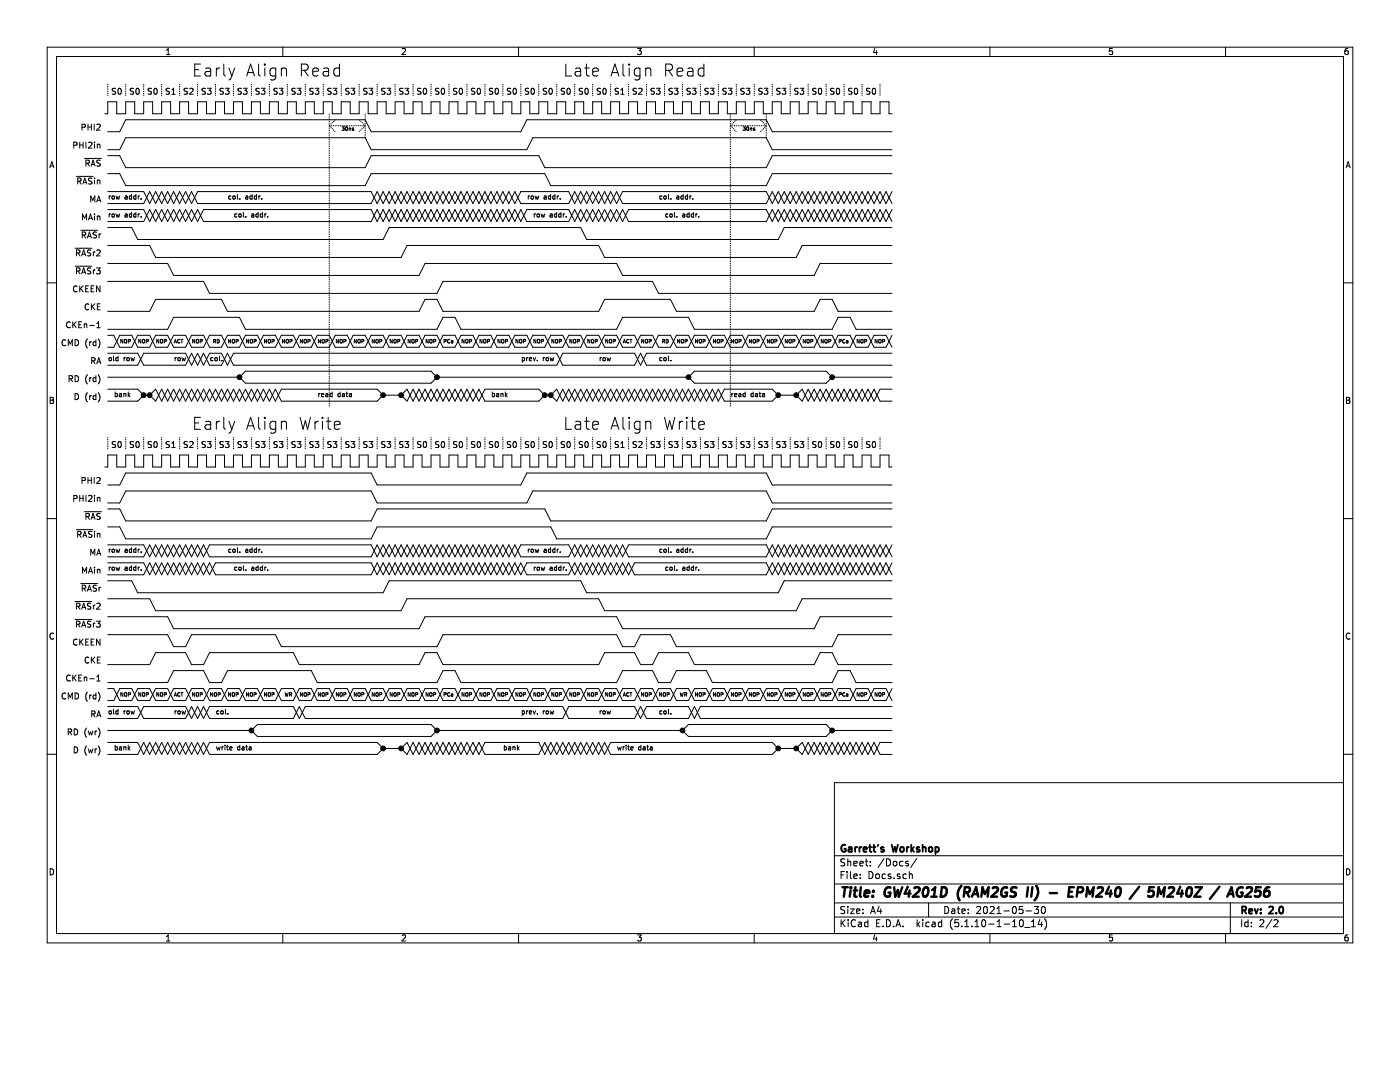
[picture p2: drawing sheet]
<svg xmlns="http://www.w3.org/2000/svg" width="279mm" height="216mm" viewBox="0 0 279 216" stroke-linecap="round" stroke-linejoin="round" font-family="sans-serif">
<path d="M0 0h279.4v215.9h-279.4z" fill-rule="evenodd" fill="#fff" stroke="#fff" stroke-width=".2"/>
<g fill="none" stroke="#000" stroke-width=".2">
<path d="M9.4 9.4h260.6v178.7h-260.6zM11.3 11.3h256.8v175h-256.8zM23.1 17.7l-.5-.1-.2 .1v.4l.6 .2 .1 .3-.3 .2h-.4M23.6 17.7l.2-.1a.65 .65 0 0 1 .4 .6 .65 .65 0 0 1-.4 .6l-.3-.4zM26.7 17.7l-.5-.1-.2 .1v.4l.5 .2 .2 .3-.3 .2h-.4M27.2 17.7l.2-.1a.65 .65 0 0 1 .4 .6 .65 .65 0 0 1-.4 .6l-.3-.4zM30.3 17.7l-.5-.1-.2 .1v.4l.5 .2 .2 .3-.3 .2h-.4M30.8 17.7l.2-.1a.65 .65 0 0 1 .4 .6 .65 .65 0 0 1-.4 .6l-.3-.4zM33.2 10.9h.7M33.2 10l.4-.3v1.2M33.8 17.7l-.4-.1-.2 .1v.4l.5 .2 .1 .3-.2 .2h-.5M34.3 17.9l.3-.3v1.2"/>
<path d="M34.3 18.8h.7M37.4 17.7l-.4-.1-.2 .1v.4l.5 .2 .1 .3-.2 .2h-.5M37.9 17.7l.4-.1 .2 .3-.7 .9h.7M38.9 13.9h.8M40 12.8h-1.1v2.4h1.1M41 17.7l-.5-.1-.1 .1v.4l.5 .2 .1 .3-.2 .2h-.5M41 13.7l.2-.1 .7 .1 .2 .2v1.3M41.4 17.6h.7l-.4 .5 .4 .1v.5l-.2 .1-.5-.1M42.1 14.1l-.9 .2a.47 .47 0 0 0-.3 .4 .47 .47 0 0 0 .3 .5l.9-.1M43.2 13.6v1.6M43.9 13.6l-.5 .1-.2 .3M44.6 17.7l-.5-.1-.2 .1v.4l.6 .2 .1 .3-.3 .2h-.4"/>
<path d="M44.7 12.8v2l.3 .4M45 17.6h.7l-.4 .5 .4 .1v.5l-.2 .1-.5-.1M45.7 13.6l.6 1.6M46.3 15.2l-.3 .5-.3 .3M46.8 13.6l-.5 1.6M48.2 17.7l-.5-.1-.2 .1v.4l.6 .2 .1 .3-.3 .2h-.4M48.6 17.6h.7l-.4 .5 .3 .1v.5l-.1 .1-.5-.1M49.2 15.2l.8-2.4 .8 2.4M49.4 14.5h1.2M51.6 12.8v2l.3 .4M51.8 17.7l-.5-.1-.2 .1v.4l.5 .2 .2 .3-.3 .2h-.4M52.1 17.6h.8l-.4 .5 .3 .1v.5l-.1 .1-.6-.1"/>
<path d="M52.9 12.8v.2M52.9 13.6v1.6M52.9 12.8l-.2 .1 .2 .1M52.9 12.8l.1 .1-.1 .1M55 13.7l-.7-.1-.4 .4v.7l.2 .4 .2 .1 .7-.1M55 13.6v1.9a.66 .66 0 0 1-1 .3M55.3 17.7l-.4-.1-.2 .1v.4l.5 .2 .1 .3-.2 .2h-.5M55.7 17.6h.8l-.4 .5 .3 .1v.5l-.2 .1-.5-.1M56.2 13.8a.62 .62 0 0 1 .9-.1l.1 .2v1.3M56.2 13.6v1.6M56.4 9.4v1.9M58.9 17.7l-.4-.1-.2 .1v.4l.5 .2 .1 .3-.2 .2h-.5"/>
<path d="M59.3 17.6h.7l-.3 .5 .3 .1v.5l-.2 .1-.5-.1M60.1 14h1a.64 .64 0 0 0 .4-.6 .64 .64 0 0 0-.4-.6h-1v2.4M60.7 14l.8 1.2M62.4 14.4l1.2-.3-.2-.4-.7-.1-.3 .3 .1 1.2 .2 .1 .7-.1M62.5 17.7l-.4-.1-.2 .1v.4l.5 .2 .1 .3-.2 .2h-.5M62.9 17.6h.7l-.4 .5 .4 .1v.5l-.2 .1-.5-.1M64.6 13.7l.2-.1 .7 .1 .1 1.5M65.6 14.1l-.8 .2a.47 .47 0 0 0-.3 .4 .47 .47 0 0 0 .3 .5l.8-.1M66.1 17.7l-.5-.1-.2 .1v.4l.6 .2 .1 .3-.2 .2h-.5M66.5 17.6h.7l-.4 .5 .4 .1v.5l-.2 .1-.5-.1M67.8 13.7l-.7-.1-.5 .4v.7l.3 .4 .2 .1 .7-.1M67.8 12.8v2.4"/>
<path d="M69.7 17.7l-.5-.1-.2 .1v.4l.6 .2 .1 .3-.3 .2h-.4M70.1 17.6h.7l-.4 .5 .4 .1v.5l-.2 .1-.5-.1M73.3 17.7l-.5-.1-.2 .1v.4l.5 .2 .2 .3-.3 .2h-.4M73.6 17.6h.8l-.4 .5 .3 .1v.5l-.1 .1-.6-.1M76.8 17.7l-.4-.1-.2 .1v.4l.5 .2 .1 .3-.2 .2h-.4M77.2 17.6h.8l-.4 .5 .3 .1v.5l-.1 .1-.6-.1M80.2 9.8l.5-.1 .2 .3-.7 .9h.7M80.4 17.7l-.4-.1-.2 .1v.4l.5 .2 .1 .3-.2 .2h-.5M80.8 17.6h.8l-.4 .5 .3 .1v.5l-.2 .1-.5-.1M84 17.7l-.4-.1-.2 .1v.4l.5 .2 .1 .3-.2 .2h-.5M84.6 17.7l.2-.1a.65 .65 0 0 1 .4 .6 .65 .65 0 0 1-.4 .6l-.3-.4zM87.6 17.7l-.5-.1-.1 .1v.4l.5 .2 .1 .3-.2 .2h-.5"/>
<path d="M88.1 17.7l.2-.1a.65 .65 0 0 1 .4 .6 .65 .65 0 0 1-.4 .6l-.2-.4zM91.2 17.7l-.5-.1-.2 .1v.4l.6 .2 .1 .3-.3 .2h-.4M91.7 17.7l.2-.1a.65 .65 0 0 1 .4 .6 .65 .65 0 0 1-.4 .6l-.3-.4zM94.8 17.7l-.5-.1-.2 .1v.4l.5 .2 .2 .3-.3 .2h-.4M95.3 17.7l.2-.1a.65 .65 0 0 1 .4 .6 .65 .65 0 0 1-.4 .6l-.3-.4zM98.4 17.7l-.5-.1-.2 .1v.4l.5 .2 .2 .3-.3 .2h-.4M98.9 17.7l.2-.1a.65 .65 0 0 1 .4 .6 .65 .65 0 0 1-.4 .6l-.3-.4zM101.9 17.7l-.4-.1-.2 .1v.4l.5 .2 .1 .3-.2 .2h-.5M102.5 17.7l.2-.1a.65 .65 0 0 1 .4 .6 .65 .65 0 0 1-.4 .6l-.3-.4zM103.5 9.4v1.9M105.5 17.7l-.4-.1-.2 .1v.4l.5 .2 .1 .3-.2 .2h-.5M106.1 17.7l.2-.1a.65 .65 0 0 1 .4 .6 .65 .65 0 0 1-.4 .6l-.3-.4z"/>
<path d="M109.1 17.7l-.5-.1-.1 .1v.4l.5 .2 .1 .3-.2 .2h-.5M109.7 17.7l.1-.1a.65 .65 0 0 1 .4 .6 .65 .65 0 0 1-.4 .6l-.2-.4zM112.7 17.7l-.5-.1-.2 .1v.4l.6 .2 .1 .3-.3 .2h-.4M112.9 12.8v2.4h1.2M113.2 17.7l.2-.1a.65 .65 0 0 1 .4 .6 .65 .65 0 0 1-.4 .6l-.3-.4zM114.9 13.7l.2-.1 .7 .1 .1 .2v1.3M115.9 14.1l-.8 .2a.47 .47 0 0 0-.3 .4 .47 .47 0 0 0 .3 .5l.8-.1M116.3 17.7l-.5-.1-.2 .1v.4l.6 .2 .1 .3-.3 .2h-.4M116.7 13.6h.9M116.8 17.7l.2-.1a.65 .65 0 0 1 .4 .6 .65 .65 0 0 1-.4 .6l-.3-.4zM117 12.8v2l.2 .3 .4 .1M118.3 14.4l1.1-.3-.1-.4-.7-.1-.3 .3 .1 1.2 .2 .1 .7-.1"/>
<path d="M119.9 17.7l-.5-.1-.2 .1v.4l.5 .2 .2 .3-.3 .2h-.4M120.4 17.7l.2-.1a.65 .65 0 0 1 .4 .6 .65 .65 0 0 1-.4 .6l-.3-.4zM121.9 15.2l.8-2.4 .8 2.4M122.1 14.5h1.2M123.4 17.7l-.4-.1-.2 .1v.4l.5 .2 .1 .3-.2 .2h-.5M123.9 18.8h.7M123.9 17.9l.3-.3v1.2M124.3 12.8v2l.4 .4M125.6 12.8v.2M125.6 13.6v1.6M125.6 12.8l-.2 .1 .2 .1M125.6 12.8l.1 .1-.1 .1"/>
<path d="M127 17.7l-.4-.1-.2 .1v.4l.5 .2 .1 .3-.2 .2h-.5M127.2 9.7h.8l-.4 .4 .3 .2v.5l-.1 .1-.6-.1M127.5 17.7l.4-.1 .2 .3-.7 .9h.7M127.7 13.7l-.7-.1-.4 .4v.7l.2 .4 .2 .1 .7-.1M127.7 13.6v1.9a.63 .63 0 0 1-1 .3M128.9 13.8a.62 .62 0 0 1 .9-.1l.1 .2v1.3M128.9 13.6v1.6M130.6 17.7l-.4-.1-.2 .1v.4l.5 .2 .1 .3-.2 .2h-.5M131 17.6h.7l-.4 .5 .4 .1v.5l-.2 .1-.5-.1M132.9 14h.9a.64 .64 0 0 0 .4-.6 .64 .64 0 0 0-.4-.6h-.9v2.4M133.4 14l.8 1.2M134.2 17.7l-.5-.1-.2 .1v.4l.6 .2 .1 .3-.2 .2h-.5"/>
<path d="M134.6 17.6h.7l-.4 .5 .4 .1v.5l-.2 .1-.5-.1M135.1 14.4l1.2-.3-.1-.4-.7-.1-.4 .3 .1 1.2 .3 .1 .7-.1M137.3 13.7l.2-.1 .7 .1 .1 .2v1.3M137.8 17.7l-.5-.1-.2 .1v.4l.6 .2 .1 .3-.3 .2h-.4M138.2 17.6h.7l-.4 .5 .4 .1v.5l-.2 .1-.5-.1M138.3 14.1l-.8 .2a.47 .47 0 0 0-.3 .4 .47 .47 0 0 0 .3 .5l.8-.1M140.5 13.7l-.7-.1-.5 .4v.7l.3 .4 .2 .1 .7-.1M140.5 12.8v2.4M141.4 17.7l-.5-.1-.2 .1v.4l.5 .2 .2 .3-.3 .2h-.4M141.7 17.6h.8l-.4 .5 .3 .1v.5l-.1 .1-.6-.1M144.9 17.7l-.4-.1-.2 .1v.4l.5 .2 .1 .3-.2 .2h-.4M145.3 17.6h.8l-.4 .5 .3 .1v.5l-.1 .1-.6-.1"/>
<path d="M148.5 17.7l-.4-.1-.2 .1v.4l.5 .2 .1 .3-.2 .2h-.5M148.9 17.6h.8l-.4 .5 .3 .1v.5l-.2 .1-.5-.1M150.5 9.4v1.9M152.1 17.7l-.4-.1-.2 .1v.4l.5 .2 .1 .3-.2 .2h-.5M152.5 17.6h.7l-.3 .5 .3 .1v.5l-.2 .1-.5-.1M155.7 17.7l-.5-.1-.1 .1v.4l.5 .2 .1 .3-.2 .2h-.5M156.1 17.6h.7l-.4 .5 .4 .1v.5l-.2 .1-.5-.1M159.3 17.7l-.5-.1-.2 .1v.4l.6 .2 .1 .3-.3 .2h-.4M159.7 17.6h.7l-.4 .5 .4 .1v.5l-.2 .1-.5-.1M162.9 17.7l-.5-.1-.2 .1v.4l.5 .2 .2 .3-.3 .2h-.4M163.4 17.7l.2-.1a.65 .65 0 0 1 .4 .6 .65 .65 0 0 1-.4 .6l-.3-.4zM166.5 17.7l-.5-.1-.2 .1v.4l.5 .2 .2 .3-.3 .2h-.4"/>
<path d="M167 17.7l.2-.1a.65 .65 0 0 1 .4 .6 .65 .65 0 0 1-.4 .6l-.3-.4zM170 17.7l-.4-.1-.2 .1v.4l.5 .2 .1 .3-.2 .2h-.5M170.6 17.7l.2-.1a.65 .65 0 0 1 .4 .6 .65 .65 0 0 1-.4 .6l-.3-.4zM173.6 17.7l-.4-.1-.2 .1v.4l.5 .2 .1 .3-.2 .2h-.5M174.2 17.7l.2-.1a.65 .65 0 0 1 .4 .6 .65 .65 0 0 1-.4 .6l-.3-.4zM174.6 9.6l-.3 .9h.8M174.9 10.1v.8M197.6 9.4v1.9M222 9.7h-.6v.6l.6-.1v.6l-.2 .1-.4-.1M244.6 9.4v1.9M269 9.7h-.4l-.1 .3-.1 .7 .2 .2 .4-.1v-.6l-.4-.1-.2 .3M9.9 33.5l.4-1.2 .5 1.2"/>
<path d="M10 33.1h.6M14.7 29l.6-.1v-.4l-.6-.1v1.2M15.2 35.2h3.4M15.5 36.2l.6-.1v-.4l-.6-.2v1.2M15.8 36.2l.4 .5M15.9 28.4v1.2M15.9 28.9h.7M16.4 25.4l.6-.1v-.4l-.6-.1v1.2M16.5 36.7l.4-1.2 .4 1.2M16.6 28.4v1.2M16.7 36.4h.5M16.9 31.6h3.3"/>
<path d="M17.2 32.6l.5-.1 .1-.1v-.3l-.6-.2v1.2M17.2 28.4v1.2M17.4 32.6l.4 .5M17.6 24.8v1.2M17.6 25.4h.6M17.7 28.5l.4-.1 .3 .3-.8 .9h.8M18.2 33.1l.4-1.2 .4 1.2M18.2 24.8v1.2M18.3 32.8h.6M18.4 35.6l-.5-.1-.2 .3 .1 .3 .5 .2v.3l-.6 .1M18.8 24.8v1.2M18.9 28.4v.1"/>
<path d="M18.9 28.8v.8M18.9 35.5v.2M18.9 35.9v.8M19.3 24.9l.5-.1 .2 .3-.7 .9h.7M19.4 28.8v.8M19.4 35.9v.8M19.4 28.9l.5-.1 .1 .8M19.4 36.1l.5-.1 .1 .7M19.4 40h.6M20 32l-.5-.1-.2 .3 .1 .3 .6 .2v.3l-.7 .1M20.9 22.7h.6v-2.4h1.8v2.4h1.8v-2.4h1.8v2.4h1.8v-2.4h1.8v2.4h1.8v-2.4h1.7v2.4h1.8v-2.4h1.8v2.4h1.8v-2.4h1.8v2.4h1.8v-2.4h1.8v2.4h1.8v-2.4h1.8v2.4h1.8v-2.4h1.8v2.4h1.8v-2.4h1.8v2.4h1.7v-2.4h1.8v2.4h1.8v-2.4h1.8v2.4h1.8v-2.4h1.8v2.4h1.8v-2.4h1.8v2.4h1.8v-2.4h1.8v2.4h1.8v-2.4h1.8v2.4h1.8v-2.4h1.7v2.4h1.8v-2.4h1.8v2.4h1.8v-2.4h1.8v2.4h1.8v-2.4h1.8v2.4h1.8v-2.4h1.8v2.4h1.8v-2.4h1.8v2.4h1.8v-2.4h1.7v2.4h1.8v-2.4h1.8v2.4h1.8v-2.4h1.8v2.4h1.8v-2.4h1.8v2.4h1.8v-2.4h1.8v2.4h1.8v-2.4h1.8v2.4h1.8v-2.4h1.8v2.4h1.7v-2.4h1.8v2.4h1.8v-2.4h1.8v2.4h1.8v-2.4h1.8v2.4h1.8v-2.4h1.8v2.4h1.8v-2.4h1.8v2.4h1.8v-2.4h1.8v2.4h1.8v-2.4h1.7v2.4h1.8v-2.4h1.8v2.4h1.8v-2.4h1.8v2.4h1.8v-2.4h1.8v2.4h1.8v-2.4h1.8v2.4h1.8v-2.4h1.8v2.4h1.8v-2.4h1.7v2.4h1.8v-2.4h1.8v2.4h1.8v-2.4h1.8v2.4h.6M21.5 29.9h2.4l1.2-2.4h47.8l1.2 2.4h31l1.2-2.4h46.6l1.2 2.4h23.9"/>
<path d="M21.5 26.3h2.4l1.2-2.4h47.8l1.2 2.4h29.8l1.2-2.4h47.8l1.2 2.4h23.9M21.5 38.2h7.2l1.2 2.4 1.2-2.4 1.2 2.4 1.2-2.4 1.1 2.4 1.2-2.4 1.2 2.4 1.2-2.4 1.2 2.4h34.7l1.2-2.4 1.2 2.4 1.2-2.4 1.2 2.4 1.1-2.4 1.2 2.4 1.2-2.4 1.2 2.4 1.2-2.4 1.2 2.4 1.2-2.4 1.2 2.4 1.2-2.4 1.2 2.4 1.2-2.4 1.2 2.4 1.2-2.4 1.2 2.4 1.2-2.4 1.2 2.4 1.2-2.4 1.2 2.4 1.2-2.4 1.1 2.4 1.2-2.4h9.6l1.2 2.4 1.2-2.4 1.2 2.4 1.2-2.4 1.2 2.4 1.2-2.4 1.2 2.4 1.2-2.4 1.2 2.4h28.6l1.2-2.4 1.2 2.4 1.2-2.4 1.2 2.4 1.2-2.4 1.2 2.4 1.2-2.4 1.2 2.4 1.2-2.4 1.2 2.4 1.2-2.4 1.2 2.4 1.2-2.4 1.2 2.4 1.1-2.4 1.2 2.4 1.2-2.4 1.2 2.4 1.2-2.4 1.2 2.4 1.2-2.4M21.5 34.6h2.4l1.2 2.4h47.8l1.2-2.4h34.6l1.2 2.4h43l1.2-2.4h23.9M21.5 31.1h2.4l1.2 2.4h47.8l1.2-2.4h33.4l1.2 2.4h44.2l1.2-2.4h23.9M21.8 39.1v.6M22.1 39.1l-.3 .2M22.4 39.2h.4l-.1 .5-.3-.1zM23.2 39.1l.1 .6 .2-.4 .2 .4 .2-.6M25 39.1h.4v.6M25.4 39.3l-.5 .2 .2 .2h.3M26.3 38.8v.9M26.3 39.1h-.3l-.2 .2 .1 .4h.4"/>
<path d="M27.1 39.1h-.3l-.1 .2 .1 .4h.3M27.1 38.8v.9M27.6 39.1v.6M27.8 39.1l-.2 .2M28.2 39.6v.1M46.1 39.1h-.3l-.2 .2 .1 .4h.4M46.5 39.2l.4-.1v.6l-.4-.1zM47.4 38.8v.8l.1 .1M47.9 39.6h.1M47.9 39.6l-.1 .1M49.1 39.1h.3l.1 .6M49.5 39.3l-.5 .2 .2 .2h.3"/>
<path d="M50.3 39.1h-.2l-.2 .2 .1 .4h.3M50.3 38.8v.9M51.2 39.1h-.3l-.2 .2 .1 .4h.4M51.2 38.8v.9M51.7 39.1v.6M51.9 39.1l-.2 .2M52.2 39.6v.1M68.2 25.3h.5l-.2 .3 .2 .1-.1 .3-.4-.1M69 25.4l.1-.1a.33 .33 0 0 1 .3 .4 .33 .33 0 0 1-.4 .2zM69.7 25.5v.5M69.7 25.6h.1M69.7 25.6h.3v.4"/>
<path d="M70.6 25.6l-.2-.1-.1 .2 .3 .2-.3 .1M105.4 39.1v.6M105.7 39.1l-.3 .2M106 39.2h.4v.5l-.4-.1zM106.8 39.1l.2 .6 .1-.4 .2 .4 .2-.6M108.6 39.1h.4v.6M109 39.3l-.4 .2 .1 .2h.3M109.9 39.1h-.3l-.2 .2 .1 .4h.4M109.9 38.8v.9M110.8 38.8v.9M110.8 39.1h-.3l-.2 .2 .1 .4h.4M111.2 39.1v.6"/>
<path d="M111.5 39.1l-.3 .2M111.8 39.6v.1M132.1 39.1h-.2l-.2 .2 .1 .4h.3M132.6 39.1h.2l.2 .2-.2 .4-.3-.2zM133.4 38.8v.8l.1 .1M133.9 39.6v.1M133.9 39.6h.1M135.1 39.1h.3l.1 .6M135.5 39.3l-.5 .2 .2 .2h.3M136.3 39.1h-.2l-.2 .2 .1 .4h.3M136.3 38.8v.9M137.2 39.1h-.3l-.2 .2 .1 .4h.4"/>
<path d="M137.2 38.8v.9M137.7 39.1v.6M137.9 39.1l-.2 .2M138.3 39.6v.1M148.3 25.3h.4l-.2 .3 .2 .1v.3l-.4-.1M149.1 25.4l.1-.1a.33 .33 0 0 1 .2 .4 .33 .33 0 0 1-.3 .2zM149.7 25.6h.3v.4M149.7 25.5v.5M150.6 25.6l-.2-.1-.1 .2 .4 .2-.4 .1M268.6 33.5l.5-1.2 .4 1.2M268.7 33.1h.6M9.4 56.4h1.9"/>
<path d="M15 53.1h3.4M15 49.5h3.4M15.3 50.5l.6-.1v-.4l-.6-.1v1.2M15.3 54.1l.6-.1v-.4l-.6-.1v1.1M15.4 57.2a.53 .53 0 0 0-.8 .4 .53 .53 0 0 0 .8 .5M15.6 54.1l.4 .5M15.6 50.5l.4 .6M15.9 57v1.2M16.1 57.6l.5 .6M16.1 45.9h3.4M16.3 54.6l.4-1.1 .4 1.1M16.3 51.1l.4-1.2 .4 1.2"/>
<path d="M16.4 54.3h.6M16.4 50.7h.6M16.4 46.9h.6l.1-.2-.1-.3-.6-.1v1.2M16.5 43.9v-1.2l.4 .9 .4-.9v1.2M16.6 57l-.7 .7M16.7 46.9l.4 .6M17.1 57.6h.4M17.4 47.5l.4-1.2 .4 1.2M17.6 47.1h.5M17.7 57h-.6v1.2h.6M17.7 43.9l.4-1.2 .4 1.2M17.8 43.6h.6"/>
<path d="M18.1 49.9h-.4l-.2 .1v.3l.5 .3 .1 .2-.2 .3-.5-.1M18.1 40.3v-1.2l.4 .9 .4-.9v1.2M18.1 53.5h-.4l-.2 .1v.3l.5 .2 .1 .3-.2 .2h-.5M18.2 57.6h.4M18.6 50.3v.8M18.6 53.9v.7M18.8 57h-.6v1.2h.6M18.9 42.7v.1M18.9 43.1v.8M19 53.9l-.4 .2M19 50.3l-.4 .2M19.3 53.5h.7l-.4 .4 .4 .1v.5l-.2 .1-.5-.1"/>
<path d="M19.3 46.4l-.5-.1-.2 .2 .1 .3 .5 .2v.4l-.2 .1-.4-.1M19.3 50l.5-.1 .2 .3-.7 .9h.7M19.3 40.3l.4-1.2 .4 1.2M19.4 43.1v.8M19.4 43.2h.5l.1 .7M19.8 46.7v.8M20 57v1.2l-.7-1.2v1.2M20.1 46.7l-.3 .2M21.5 41.8h7.2l1.2 2.4 1.2-2.4 1.2 2.4 1.2-2.4 1.1 2.4 1.2-2.4 1.2 2.4 1.2-2.4 1.2 2.4 1.2-2.4h33.5l1.2 2.4 1.2-2.4 1.2 2.4 1.2-2.4 1.1 2.4 1.2-2.4 1.2 2.4 1.2-2.4 1.2 2.4 1.2-2.4 1.2 2.4 1.2-2.4 1.2 2.4 1.2-2.4 1.2 2.4 1.2-2.4 1.2 2.4 1.2-2.4 1.2 2.4 1.2-2.4 1.2 2.4 1.2-2.4 1.2 2.4 1.1-2.4 1.2 2.4 1.2-2.4h8.4l1.2 2.4 1.2-2.4 1.2 2.4 1.2-2.4 1.2 2.4 1.2-2.4 1.2 2.4 1.2-2.4 1.2 2.4 1.1-2.4h27.5l1.2 2.4 1.2-2.4 1.2 2.4 1.2-2.4 1.2 2.4 1.2-2.4 1.2 2.4 1.2-2.4 1.2 2.4 1.2-2.4 1.2 2.4 1.2-2.4 1.2 2.4 1.2-2.4 1.1 2.4 1.2-2.4 1.2 2.4 1.2-2.4 1.2 2.4 1.2-2.4 1.2 2.4M21.5 40.6h7.2l1.2-2.4 1.2 2.4 1.2-2.4 1.2 2.4 1.1-2.4 1.2 2.4 1.2-2.4 1.2 2.4 1.2-2.4h34.7l1.2 2.4 1.2-2.4 1.2 2.4 1.2-2.4 1.1 2.4 1.2-2.4 1.2 2.4 1.2-2.4 1.2 2.4 1.2-2.4 1.2 2.4 1.2-2.4 1.2 2.4 1.2-2.4 1.2 2.4 1.2-2.4 1.2 2.4 1.2-2.4 1.2 2.4 1.2-2.4 1.2 2.4 1.2-2.4 1.2 2.4 1.1-2.4 1.2 2.4h9.6l1.2-2.4 1.2 2.4 1.2-2.4 1.2 2.4 1.2-2.4 1.2 2.4 1.2-2.4 1.2 2.4 1.2-2.4h28.6l1.2 2.4 1.2-2.4 1.2 2.4 1.2-2.4 1.2 2.4 1.2-2.4 1.2 2.4 1.2-2.4 1.2 2.4 1.2-2.4 1.2 2.4 1.2-2.4 1.2 2.4 1.2-2.4 1.1 2.4 1.2-2.4 1.2 2.4 1.2-2.4 1.2 2.4 1.2-2.4 1.2 2.4M21.5 52.6h12l1.1 2.4h49l1.2-2.4h38.3l1.2 2.4h38.2l1.2-2.4h14.3M21.5 49h8.4l1.2 2.4h48.9l1.2-2.4h38.3l1.2 2.4h38.2l1.2-2.4h17.9"/>
<path d="M21.5 45.4h4.8l1.2 2.4h49l1.2-2.4h38.2l1.2 2.4h38.2l1.2-2.4h21.5M21.5 56.2h19.1l1.2 2.3h45.4l1.2-2.3h41.8l1.2 2.3h46.6M21.8 42.7v.6M22.1 42.7l-.3 .2M22.4 42.8h.4l-.1 .5-.3-.1zM23.2 42.7l.1 .6 .2-.4 .2 .4 .2-.6M25 42.7h.4v.6M25.4 42.9l-.5 .2 .2 .2h.3M26.3 42.7h-.3l-.2 .2 .1 .4h.4M26.3 42.4v.9M27.1 42.7h-.3l-.1 .2 .1 .4h.3M27.1 42.4v.9"/>
<path d="M27.6 42.7v.6M27.8 42.7l-.2 .2M28.2 43.2v.1M47.3 42.7h-.3l-.2 .2 .1 .4h.4M47.7 42.8l.4-.1v.6l-.4-.1zM48.6 42.4v.8l.1 .1M49.1 43.2v.1M50.3 42.7h.3l.1 .6M50.7 42.9l-.5 .2 .1 .2h.4M51.5 42.7h-.2l-.2 .2 .1 .4h.3M51.5 42.4v.9M52.4 42.4v.9"/>
<path d="M52.4 42.7h-.3l-.2 .2 .1 .4h.4M52.9 42.7v.6M53.1 42.7l-.2 .2M53.4 43.2v.1M106.6 42.7v.6M106.9 42.7l-.3 .2M107.3 42.7h.2l.2 .2v.2l-.2 .2-.3-.2zM108 42.7l.2 .6 .1-.4 .2 .4 .2-.6M109.8 42.7h.4v.6M110.2 42.9l-.5 .2 .2 .2h.3M111.1 42.7h-.3l-.2 .2 .1 .4h.4M111.1 42.4v.9"/>
<path d="M111.9 42.4v.9M111.9 42.7h-.2l-.2 .2 .1 .4h.3M112.4 42.7v.6M112.7 42.7l-.3 .2M113 43.2v.1M133.3 42.7h-.3l-.1 .2v.4h.4M133.7 42.8l.4-.1v.6l-.4-.1zM134.6 42.4v.8l.1 .1M135.1 43.2v.1M136.3 42.7h.3l.1 .6M136.7 42.9l-.5 .2 .2 .2h.3M137.5 42.7h-.2l-.2 .2 .1 .4h.3"/>
<path d="M137.5 42.4v.9M138.4 42.7h-.3l-.2 .2 .1 .4h.4M138.4 42.4v.9M138.9 42.7v.6M139.1 42.7l-.2 .2M139.4 43.2v.1M178 41.8l-1.2 2.4-1.2-2.4-1.2 2.4-1.2-2.4-1.2 2.4-1.2-2.4-1.1 2.4-1.2-2.4-1.2 2.4-1.2-2.4-1.2 2.4-1.2-2.4-1.2 2.4-1.2-2.4-1.2 2.4-1.2-2.4-1.2 2.4-1.2-2.4-1.2 2.4-1.2-2.4-1.2 2.4h-27.5l-1.1-2.4-1.2 2.4-1.2-2.4-1.2 2.4-1.2-2.4-1.2 2.4-1.2-2.4-1.2 2.4-1.2-2.4-1.2 2.4h-8.4l-1.2-2.4-1.2 2.4-1.1-2.4-1.2 2.4-1.2-2.4-1.2 2.4-1.2-2.4-1.2 2.4-1.2-2.4-1.2 2.4-1.2-2.4-1.2 2.4-1.2-2.4-1.2 2.4-1.2-2.4-1.2 2.4-1.2-2.4-1.2 2.4-1.2-2.4-1.2 2.4-1.2-2.4-1.1 2.4-1.2-2.4-1.2 2.4-1.2-2.4-1.2 2.4h-33.5l-1.2-2.4-1.2 2.4-1.2-2.4-1.2 2.4-1.2-2.4-1.1 2.4-1.2-2.4-1.2 2.4-1.2-2.4-1.2 2.4h-7.2M268.1 56.4h1.9M10 79.3h.4l.3 .2-.3 .4 .3 .2-.2 .4h-.5zM10 79.9h.4M13.1 67.9a.55 .55 0 0 0-.7 .5 .55 .55 0 0 0 .7 .5M13.6 69v-1.2l.4 .8 .4-.8v1.2"/>
<path d="M13.8 75.6l.6-.1v-.4l-.6-.1v1.2M14 64.3a.53 .53 0 0 0-.7 .5 .53 .53 0 0 0 .7 .5M14.1 75.6l.4 .6M14.5 64.2v1.2M14.7 64.7l.5 .7M15 67.8a.6 .6 0 0 1 .7 .6 .6 .6 0 0 1-.7 .6zM15 75a.6 .6 0 0 1 .7 .6 .6 .6 0 0 1-.7 .6zM15 78.5a.6 .6 0 0 1 .7 .6 .6 .6 0 0 1-.7 .6zM15.2 64.2l-.7 .7M15.7 64.8h.4M16.3 64.2h-.6v1.2h.6M16.8 64.6v.8"/>
<path d="M16.8 64.7h.5v.7M17.4 67.6a1.38 1.38 0 0 0 0 1.8M17.4 74.8a1.38 1.38 0 0 0 0 1.8M17.4 78.4a1.38 1.38 0 0 0 0 1.8M17.7 60.7a.54 .54 0 0 0-.7 .5 .54 .54 0 0 0 .7 .6v-.1M17.9 64.9h.9M17.9 68.2v.8M17.9 75.4v.8M17.9 78.9v.8M18.2 60.6v1.2M18.2 68.2l-.3 .2M18.2 75.4l-.3 .2"/>
<path d="M18.2 78.9l-.3 .3M18.3 72l.6-.1v-.4l-.6-.1v1.2M18.4 61.1l.5 .7M18.6 72l.4 .6M18.9 60.6l-.7 .7M19.1 68.2h-.3l-.2 .2 .1 .5h.4M19.1 75.4h-.3l-.2 .2 .1 .5h.4M19.1 79l-.3-.1-.2 .3 .1 .5h.4M19.1 67.8v1.2M19.1 75v1.2M19.1 78.5v1.2M19.3 65.4h.7"/>
<path d="M19.3 64.5l.4-.3v1.2M19.3 72.6l.4-1.2 .4 1.2M19.4 72.2h.6M19.4 61.2h.4M19.6 67.6a1.31 1.31 0 0 1 0 1.8M19.6 74.8a1.31 1.31 0 0 1 0 1.8M19.6 78.4a1.31 1.31 0 0 1 0 1.8M20 60.6h-.6v1.2h.6M21.5 65.7h12l1.1-2.4h13.2l1.2 2.4h38.2l1.2-2.4h2.4l1.2 2.4h31.1l1.2-2.4h13.1l1.2 2.4h27.5l1.2-2.4h2.4l1.1 2.4h7.2M21.5 66.9h1.2l1.2 2.4h2.4l1.2-2.4h2.4l1.2 2.4h2.4l1.1-2.4h2.4l1.2 2.4h2.4l1.2-2.4h2.4l1.2 2.4h2.4l1.2-2.4h2.4l1.2 2.4h2.4l1.2-2.4h2.3l1.2 2.4h2.4l1.2-2.4h2.4l1.2 2.4h2.4l1.2-2.4h2.4l1.2 2.4h2.4l1.2-2.4h2.3l1.2 2.4h2.4l1.2-2.4h2.4l1.2 2.4h2.4l1.2-2.4h2.4l1.2 2.4h2.4l1.2-2.4h2.4l1.1 2.4h2.4l1.2-2.4h2.4l1.2 2.4h2.4l1.2-2.4h2.4l1.2 2.4h2.4l1.2-2.4h2.4l1.2 2.4h2.3l1.2-2.4h2.4l1.2 2.4h2.4l1.2-2.4h2.4l1.2 2.4h2.4l1.2-2.4h2.4l1.2 2.4h2.3l1.2-2.4h2.4l1.2 2.4h2.4l1.2-2.4h2.4l1.2 2.4h2.4l1.2-2.4h2.4l1.2 2.4h2.4l1.1-2.4h2.4l1.2 2.4h2.4l1.2-2.4M21.5 69.3h1.2l1.2-2.4h2.4l1.2 2.4h2.4l1.2-2.4h2.4l1.1 2.4h2.4l1.2-2.4h2.4l1.2 2.4h2.4l1.2-2.4h2.4l1.2 2.4h2.4l1.2-2.4h2.4l1.2 2.4h2.3l1.2-2.4h2.4l1.2 2.4h2.4l1.2-2.4h2.4l1.2 2.4h2.4l1.2-2.4h2.4l1.2 2.4h2.3l1.2-2.4h2.4l1.2 2.4h2.4l1.2-2.4h2.4l1.2 2.4h2.4l1.2-2.4h2.4l1.2 2.4h2.4l1.1-2.4h2.4l1.2 2.4h2.4l1.2-2.4h2.4l1.2 2.4h2.4l1.2-2.4h2.4l1.2 2.4h2.4l1.2-2.4h2.3l1.2 2.4h2.4l1.2-2.4h2.4l1.2 2.4h2.4l1.2-2.4h2.4l1.2 2.4h2.4l1.2-2.4h2.3l1.2 2.4h2.4l1.2-2.4h2.4l1.2 2.4h2.4l1.2-2.4h2.4l1.2 2.4h2.4l1.2-2.4h2.4l1.1 2.4h2.4l1.2-2.4h2.4l1.2 2.4M21.5 70.5h6l1.2 2.4h8.3l1.2-2.4 1.2 2.4 1.2-2.4 1.2 2.4h2.4l1.2-2.4 1.2 2.4h64.5l1.2-2.4h14.3l1.2 2.4 1.2-2.4h49"/>
<path d="M21.5 72.9h6l1.2-2.4h8.3l1.2 2.4 1.2-2.4 1.2 2.4 1.2-2.4h2.4l1.2 2.4 1.2-2.4h64.5l1.2 2.4h14.3l1.2-2.4 1.2 2.4h49M21.5 62.1h8.4l1.2-2.4h13.1l1.2 2.4h38.2l1.2-2.4h2.4l1.2 2.4h31.1l1.2-2.4h13.1l1.2 2.4h27.5l1.2-2.4h2.4l1.2 2.4h10.7M21.5 75.3h26.3M21.5 77.7h6l1.2 1.2M21.8 71.4h.4v.5h-.4zM22.7 71v.9l.1 .1M23 78.2v1M23 78.6l.2-.1 .2 .2-.1 .4h-.3M23.6 71.4l-.3-.1-.2 .2 .1 .4h.4M23.6 71v1M23.8 78.6h.4l.1 .6M24.3 78.7l-.5 .2 .1 .3 .4-.1"/>
<path d="M24.5 67.7v.7l-.4-.7v.7M24.7 78.5v.7M24.7 78.6h.4v.6M24.8 71.3v.7M24.9 67.8h.4l-.1 .6-.3-.1zM25 71.3l-.2 .2M25.4 71.4h.4l-.1 .5h-.3zM25.6 78.2v1M25.6 68.1l.4-.1v-.2l-.4-.1v.7M25.7 78.8l.2 .4M25.9 78.5l-.3 .4M26.1 71.3l.2 .7 .2-.5 .2 .5 .1-.7"/>
<path d="M28.1 67.7v.7l-.4-.7v.7M28.5 67.8h.4l-.1 .6-.3-.1zM28.7 78.9h1.2M28.7 78.9l-1.2 1.1h-6M29.2 68.1l.4-.1v-.2l-.4-.1v.7M29.9 78.9l1.2-1.2 1.2 2.3 1.2-2.3 1.1 2.3 1.2-2.3 1.2 2.3 1.2-2.3 1.2 2.3 1.2-2.3 1.2 2.3 1.2-2.3 1.2 2.3 1.2-2.3 1.2 2.3 1.2-2.3 1.2 2.3 1.2-2.3 1.2 2.3 1.2-2.3 1.2 2.3 1.2-2.3 1.2 2.3h19.1l1.2-1.1M29.9 78.9l1.2 1.1 1.2-2.3 1.2 2.3 1.1-2.3 1.2 2.3 1.2-2.3 1.2 2.3 1.2-2.3 1.2 2.3 1.2-2.3 1.2 2.3 1.2-2.3 1.2 2.3 1.2-2.3 1.2 2.3 1.2-2.3 1.2 2.3 1.2-2.3 1.2 2.3 1.2-2.3 1.2 2.3 1.2-2.3h19.1l1.2 1.2M31.7 67.7v.7l-.4-.7v.7M32 67.8h.4v.6l-.4-.1zM32.8 68.1l.4-.1v-.2l-.4-.1v.7M34.8 68.4l.2-.7 .2 .7M34.8 68.2h.4"/>
<path d="M34.9 71.3v.7M35.2 71.3l-.3 .2M35.5 71.4h.4v.5h-.4zM35.9 67.8h-.3l-.2 .2 .2 .4h.3M36.1 67.7h.4M36.3 67.7v.7M36.3 71.3l.2 .7 .2-.5 .1 .5 .2-.7M38.9 67.7v.7l-.5-.7v.7M39.2 67.8h.4l-.1 .6-.3-.1zM40 68.1l.3-.1v-.2l-.3-.1v.7M42.5 71.4l-.3-.1-.1 .2 .1 .4h.3M42.6 68.1l.4-.1v-.2l-.4-.1v.7"/>
<path d="M42.8 68.1l.2 .3M42.9 71.4h.4v.5h-.4zM43.3 67.7a.36 .36 0 0 1 .5 .4 .36 .36 0 0 1-.5 .3zM43.8 71v.9l.1 .1M44.3 71.9v.1M46 67.7v.7l-.4-.7v.7M46.4 67.8h.4l-.1 .6-.3-.1zM47.1 68.1l.4-.1v-.2l-.4-.1v.7M47.8 75.3l1.2 1.2h37l1.2-1.2M47.8 75.3l1.2-1.2h37l1.2 1.2M49.6 67.7v.7l-.4-.7v.7M50 67.8h.4l-.1 .6-.3-.1z"/>
<path d="M50.7 68.1l.4-.1v-.2l-.4-.1v.7M53.2 67.7v.7l-.4-.7v.7M53.5 67.8h.5l-.1 .6-.4-.1zM54.3 68.1l.4-.1v-.2l-.4-.1v.7M56.8 67.7v.7l-.4-.7v.7M57.1 67.8h.4v.6l-.4-.1zM57.9 68.1l.4-.1v-.2l-.4-.1v.7M60.4 67.7v.7l-.4-.7v.7M60.7 67.8h.4v.6l-.4-.1zM61.5 68.1l.3-.1v-.2l-.3-.1v.7M63.6 78.5v.7M63.9 78.5l-.3 .2"/>
<path d="M63.9 67.7v.7l-.4-.7v.7M64.2 78.8l.4-.1v-.1l-.3-.1-.1 .2v.4h.4M64.3 67.8h.4l-.1 .6-.3-.1zM65 78.6h.4v.6M65 68.1l.4-.1v-.2l-.4-.1v.7M65.4 78.7l-.4 .2 .1 .3 .3-.1M66.3 78.2v1M66.3 78.6l-.3-.1-.2 .2 .1 .4h.4M67.5 67.7v.7l-.4-.7v.7M67.9 67.8h.4l-.1 .6-.3-.1zM67.9 78.2v1M67.9 78.6l-.3-.1-.2 .2 .1 .4h.4"/>
<path d="M68.3 78.6h.4v.6M68.6 68.1l.4-.1v-.2l-.4-.1v.7M68.7 78.7l-.4 .2 .1 .3 .3-.1M69.1 78.5h.3M69.2 78.2v.8l.2 .2M69.7 78.6h.4l.1 .6M70.2 78.7l-.5 .2 .1 .3 .4-.1M71.1 67.7v.7l-.4-.7v.7M71.5 67.8h.4l-.1 .6-.3-.1zM72.2 68.1l.4-.1v-.2l-.4-.1v.7M74.7 67.7v.7l-.4-.7v.7M75.1 67.8h.4l-.1 .6-.3-.1z"/>
<path d="M75.8 68.1l.4-.1v-.2l-.4-.1v.7M76.5 78.9h3.5M78.3 67.7v.7l-.4-.7v.7M78.6 67.8h.4v.6l-.4-.1zM79.4 68.1l.4-.1v-.2l-.4-.1v.7M80 78.9l1.2-1.2 1.2 2.3 1.2-2.3 1.2 2.3 1.2-2.3 1.2 2.3 1.2-2.3 1.2 2.3 1.2-2.3 1.2 2.3 1.2-2.3 1.2 2.3 1.2-2.3 1.2 2.3h10.7l1.2-1.1M80 78.9l1.2 1.1 1.2-2.3 1.2 2.3 1.2-2.3 1.2 2.3 1.2-2.3 1.2 2.3 1.2-2.3 1.2 2.3 1.2-2.3 1.2 2.3 1.2-2.3 1.2 2.3 1.2-2.3h10.7l1.2 1.2M81.9 67.7v.7l-.4-.7v.7M82.2 67.8h.4v.6l-.4-.1zM83 68.1l.3-.1v-.2l-.3-.1v.7M85.4 67.7v.7l-.4-.7v.7M85.8 67.8h.4l-.1 .6-.3-.1z"/>
<path d="M86.5 68.1l.4-.1v-.2l-.4-.1v.7M87.2 75.3h50.2M88.6 68.1l.4-.1v-.2l-.4-.1v.7M89.7 67.8a.31 .31 0 0 0-.4 .3 .31 .31 0 0 0 .4 .3M90.1 68h.2l.1 .4M90.4 68.1l-.4 .2 .1 .1h.3M92.6 67.7v.7l-.4-.7v.7M93 67.8h.4l-.1 .6-.3-.1zM93.7 68.1l.4-.1v-.2l-.4-.1v.7M96.2 67.7v.7l-.4-.7v.7M96.6 67.8h.4l-.1 .6-.3-.1zM97.3 68.1l.4-.1v-.2l-.4-.1v.7"/>
<path d="M98.3 78.6l.2-.1 .2 .2-.1 .4h-.3M98.3 78.2v1M99.1 78.6h.4v.6M99.5 78.7l-.4 .2 .1 .3 .3-.1M99.8 67.7v.7l-.4-.7v.7M100 78.6h.4v.6M100 78.5v.7M100.1 67.8h.4v.6l-.4-.1zM100.9 78.2v1M100.9 68.1l.4-.1v-.2l-.4-.1v.7M100.9 78.8l.3 .4M101.2 78.5l-.3 .4"/>
<path d="M103.4 67.7v.7l-.4-.7v.7M103.7 67.8h.4v.6l-.4-.1zM104.2 71.4l.3-.1 .2 .2-.1 .4h-.4M104.2 71.3v1M104.5 68.1l.3-.1v-.2l-.3-.1v.7M105.1 71.3v.7M105.4 71.3l-.3 .2M105.6 71.7l.5-.1-.1-.2-.2-.1-.2 .2 .1 .4h.3M106.4 71.3l.2 .7 .3-.7M107 67.7v.7l-.5-.7v.7M107.2 71.9v.1M107.3 67.8h.4l-.1 .6-.3-.1z"/>
<path d="M108.1 68.1l.3-.1v-.2l-.3-.1v.7M108.4 71.3v.7M108.7 71.3l-.3 .2M108.7 78.9h1.2M109 71.4h.4v.5h-.4zM109.8 71.3l.2 .7 .2-.5 .1 .5 .2-.7M109.9 78.9l1.2-1.2 1.2 2.3 1.2-2.3 1.2 2.3 1.2-2.3 1.2 2.3 1.2-2.3 1.2 2.3 1.2-2.3 1.2 2.3 1.2-2.3 1.2 2.3 1.1-2.3 1.2 2.3 1.2-2.3 1.2 2.3 1.2-2.3 1.2 2.3 1.2-2.3 1.2 2.3 1.2-2.3 1.2 2.3 1.2-2.3 1.2 2.3 1.2-2.3 1.2 2.3 1.2-2.3 1.2 2.3 1.2-2.3h9.5l1.2 1.2M109.9 78.9l1.2 1.1 1.2-2.3 1.2 2.3 1.2-2.3 1.2 2.3 1.2-2.3 1.2 2.3 1.2-2.3 1.2 2.3 1.2-2.3 1.2 2.3 1.2-2.3 1.1 2.3 1.2-2.3 1.2 2.3 1.2-2.3 1.2 2.3 1.2-2.3 1.2 2.3 1.2-2.3 1.2 2.3 1.2-2.3 1.2 2.3 1.2-2.3 1.2 2.3 1.2-2.3 1.2 2.3 1.2-2.3 1.2 2.3h9.5l1.2-1.1M110.5 67.7v.7l-.4-.7v.7M110.9 67.8h.4l-.1 .6-.3-.1zM111.6 68.1l.4-.1v-.2l-.4-.1v.7M114.1 67.7v.7l-.4-.7v.7"/>
<path d="M114.5 67.8h.4l-.1 .6-.3-.1zM115.2 68.1l.4-.1v-.2l-.4-.1v.7M117.7 67.7v.7l-.4-.7v.7M118.1 67.8h.4l-.1 .6-.3-.1zM118.8 68.1l.4-.1v-.2l-.4-.1v.7M119.8 71.3v.7M120 71.3l-.2 .2M120.4 71.4h.4l-.1 .5h-.3zM121.1 71.3l.2 .7 .2-.5 .2 .5 .2-.7M121.3 67.7v.7l-.4-.7v.7M121.6 67.8h.5l-.1 .6-.4-.1zM122.4 68.1l.4-.1v-.2l-.4-.1v.7"/>
<path d="M124.4 68.4l.2-.7 .2 .7M124.4 68.2h.4M125.5 67.8h-.3l-.2 .2 .2 .4h.3M125.7 67.7h.4M125.9 67.7v.7M128.5 67.7v.7l-.4-.7v.7M128.8 67.8h.4v.6l-.4-.1zM129.6 68.1l.3-.1v-.2l-.3-.1v.7M132.1 71.4l-.2-.1-.2 .2 .1 .4h.3M132.2 68.1l.4-.1v-.2l-.4-.1v.7M132.4 68.1l.2 .3M132.6 71.4l.2-.1 .2 .2-.2 .5-.3-.2z"/>
<path d="M132.9 67.7a.36 .36 0 0 1 .5 .4 .36 .36 0 0 1-.5 .3zM133.4 71v.9l.1 .1M133.9 71.9v.1M135.6 67.7v.7l-.4-.7v.7M136 67.8h.4l-.1 .6-.3-.1zM136.7 68.1l.4-.1v-.2l-.4-.1v.7M137.4 75.3l1.2-1.2h26.3l1.2 1.2M137.4 75.3l1.2 1.2h26.3l1.2-1.2M139.2 67.7v.7l-.4-.7v.7M139.6 67.8h.4l-.1 .6-.3-.1zM140.3 68.1l.4-.1v-.2l-.4-.1v.7M142.8 67.7v.7l-.4-.7v.7"/>
<path d="M143.2 67.8h.4l-.1 .6-.3-.1zM143.9 68.1l.4-.1v-.2l-.4-.1v.7M146 78.5v.7M146.3 78.5l-.3 .2M146.4 67.7v.7l-.4-.7v.7M146.6 78.8l.4-.1v-.1l-.3-.1-.1 .2v.4h.4M146.7 67.8h.4v.6l-.4-.1zM147.5 78.6h.3l.1 .6M147.5 68.1l.4-.1v-.2l-.4-.1v.7M147.9 78.7l-.5 .2 .1 .3 .4-.1M148.7 78.2v1M148.7 78.6l-.2-.1-.2 .2 .1 .4h.3"/>
<path d="M150 67.7v.7l-.4-.7v.7M150.3 67.8h.4v.6l-.4-.1zM150.3 78.6l-.2-.1-.2 .2 .1 .4h.3M150.3 78.2v1M150.8 78.6h.3l.1 .6M151.1 68.1l.3-.1v-.2l-.3-.1v.7M151.2 78.7l-.5 .2 .2 .3 .3-.1M151.5 78.5h.4M151.6 78.2v.8l.3 .2M152.2 78.6h.3l.1 .6M152.6 78.7l-.5 .2 .2 .3 .3-.1M153.5 67.7v.7l-.4-.7v.7"/>
<path d="M154 67.8h.3l-.1 .6-.3-.1zM154.6 68.1l.4-.1v-.2l-.4-.1v.7M155.3 78.9h3.6M157.1 67.7v.7l-.4-.7v.7M157.5 67.8h.4l-.1 .6-.3-.1zM158.2 68.1l.4-.1v-.2l-.4-.1v.7M158.9 78.9l1.2-1.2 1.2 2.3 1.2-2.3 1.2 2.3 1.2-2.3 1.2 2.3 1.2-2.3 1.2 2.3 1.2-2.3 1.1 2.3 1.2-2.3 1.2 2.3 1.2-2.3 1.2 2.3h2.4M160.7 67.7v.7l-.4-.7v.7M161.1 67.8h.4l-.1 .6-.3-.1zM161.8 68.1l.4-.1v-.2l-.4-.1v.7M164.3 67.7v.7l-.4-.7v.7M164.7 67.8h.4l-.1 .6-.3-.1z"/>
<path d="M165.4 68.1l.4-.1v-.2l-.4-.1v.7M166.1 75.3h11.9M167.5 68.1l.4-.1v-.2l-.4-.1v.7M168.6 67.8a.31 .31 0 0 0-.4 .3 .31 .31 0 0 0 .4 .3M168.9 68h.3v.4M169.2 68.1l-.3 .2v.1h.3M171.5 67.7v.7l-.4-.7v.7M171.9 67.8h.3v.6l-.4-.1zM172.6 68.1l.3-.1v-.2l-.3-.1v.7M175.1 67.7v.7l-.5-.7v.7M175.5 67.8h.3l-.1 .6-.3-.1zM176.2 68.1l.3-.1v-.2l-.3-.1v.7"/>
<path d="M178 77.7h-2.4l-1.2 2.3-1.2-2.3-1.2 2.3-1.2-2.3-1.1 2.3-1.2-2.3-1.2 2.3-1.2-2.3-1.2 2.3-1.2-2.3-1.2 2.3-1.2-2.3-1.2 2.3-1.2-1.1M268.7 79.3h.4l.3 .2-.3 .4 .3 .2-.2 .4h-.5zM268.7 79.9h.4M14.7 99.5l.6-.1v-.4l-.6-.1v1.1M15.9 98.9v1.1M15.9 99.4h.7M16.4 95.9l.6-.1v-.4l-.6-.1v1.2M16.6 98.9v1.1M17.2 98.9v1.1M17.6 95.3v1.2M17.6 95.8h.6M17.7 99l.4-.1 .3 .3-.8 .8h.8"/>
<path d="M18.2 95.3v1.2M18.8 95.3v1.2M18.9 98.9v.1M18.9 99.3v.7M19.3 95.4l.5-.1 .2 .3-.7 .9h.7M19.4 99.3v.7M19.4 99.4l.5-.1 .1 .7M20.9 93.2h.6v-2.4h1.8v2.4h1.8v-2.4h1.8v2.4h1.8v-2.4h1.8v2.4h1.8v-2.4h1.7v2.4h1.8v-2.4h1.8v2.4h1.8v-2.4h1.8v2.4h1.8v-2.4h1.8v2.4h1.8v-2.4h1.8v2.4h1.8v-2.4h1.8v2.4h1.8v-2.4h1.8v2.4h1.7v-2.4h1.8v2.4h1.8v-2.4h1.8v2.4h1.8v-2.4h1.8v2.4h1.8v-2.4h1.8v2.4h1.8v-2.4h1.8v2.4h1.8v-2.4h1.8v2.4h1.8v-2.4h1.7v2.4h1.8v-2.4h1.8v2.4h1.8v-2.4h1.8v2.4h1.8v-2.4h1.8v2.4h1.8v-2.4h1.8v2.4h1.8v-2.4h1.8v2.4h1.8v-2.4h1.7v2.4h1.8v-2.4h1.8v2.4h1.8v-2.4h1.8v2.4h1.8v-2.4h1.8v2.4h1.8v-2.4h1.8v2.4h1.8v-2.4h1.8v2.4h1.8v-2.4h1.8v2.4h1.7v-2.4h1.8v2.4h1.8v-2.4h1.8v2.4h1.8v-2.4h1.8v2.4h1.8v-2.4h1.8v2.4h1.8v-2.4h1.8v2.4h1.8v-2.4h1.8v2.4h1.8v-2.4h1.7v2.4h1.8v-2.4h1.8v2.4h1.8v-2.4h1.8v2.4h1.8v-2.4h1.8v2.4h1.8v-2.4h1.8v2.4h1.8v-2.4h1.8v2.4h1.8v-2.4h1.7v2.4h1.8v-2.4h1.8v2.4h1.8v-2.4h1.8v2.4h.6M21.5 96.8h2.4l1.2-2.4h49l1.2 2.4h28.6l1.2-2.4h47.8l1.2 2.4h23.9M23.1 88.2l-.5-.1-.2 .1v.4l.6 .2 .1 .3-.3 .2-.4-.1M23.6 88.2l.2-.1a.65 .65 0 0 1 .4 .6 .65 .65 0 0 1-.4 .6l-.3-.5zM26.7 88.2l-.5-.1-.2 .1v.4l.5 .2 .2 .3-.3 .2-.4-.1"/>
<path d="M27.2 88.2l.2-.1a.65 .65 0 0 1 .4 .6 .65 .65 0 0 1-.4 .6l-.3-.5zM30.3 88.2l-.5-.1-.2 .1v.4l.5 .2 .2 .3-.3 .2-.4-.1M30.8 88.2l.2-.1a.65 .65 0 0 1 .4 .6 .65 .65 0 0 1-.4 .6l-.3-.5zM33.8 88.2l-.4-.1-.2 .1v.4l.5 .2 .1 .3-.2 .2-.5-.1M34.3 89.3h.7M34.3 88.4l.3-.3v1.2M37.4 88.2l-.4-.1-.2 .1v.4l.5 .2 .1 .3-.2 .2-.5-.1M37.9 88.2l.4-.1 .2 .3-.7 .9h.7M38.9 84.4h.8M40 83.3h-1.1v2.4h1.1M41 88.2l-.5-.1-.1 .1v.4l.5 .2 .1 .3-.2 .2-.5-.1M41 84.2l.2-.1 .7 .1 .2 .2v1.3"/>
<path d="M41.4 88.1h.7l-.4 .5 .4 .1v.5l-.2 .1-.5-.1M42.1 84.6l-.9 .2a.47 .47 0 0 0-.3 .4 .47 .47 0 0 0 .3 .5l.9-.2M43.2 84.1v1.6M43.9 84.1l-.5 .1-.2 .3M44.6 88.2l-.5-.1-.2 .1v.4l.6 .2 .1 .3-.3 .2-.4-.1M44.7 83.3v2l.3 .4M45 88.1h.7l-.4 .5 .4 .1v.5l-.2 .1-.5-.1M45.7 84.1l.6 1.6M46.3 85.7l-.3 .5-.3 .3M46.8 84.1l-.5 1.6M48.2 88.2l-.5-.1-.2 .1v.4l.6 .2 .1 .3-.3 .2-.4-.1M48.6 88.1h.7l-.4 .5 .3 .1v.5l-.1 .1-.5-.1"/>
<path d="M49.2 85.7l.8-2.4 .8 2.4M49.4 85h1.2M51.6 83.3v2l.3 .4M51.8 88.2l-.5-.1-.2 .1v.4l.5 .2 .2 .3-.3 .2-.4-.1M52.1 88.1h.8l-.4 .5 .3 .1v.5l-.1 .1-.6-.1M52.9 83.3v.2M52.9 84.1v1.6M52.9 83.3l-.2 .1 .2 .1M52.9 83.3l.1 .1-.1 .1M55 84.1v1.9a.66 .66 0 0 1-1 .3M55 84.2l-.7-.1-.4 .4v.7l.2 .3 .2 .2 .7-.2M55.3 88.2l-.4-.1-.2 .1v.4l.5 .2 .1 .3-.2 .2-.5-.1"/>
<path d="M55.7 88.1h.8l-.4 .5 .3 .1v.5l-.2 .1-.5-.1M56.2 84.1v1.6M56.2 84.3a.62 .62 0 0 1 .9-.1l.1 .2v1.3M58.9 88.2l-.4-.1-.2 .1v.4l.5 .2 .1 .3-.2 .2-.5-.1M59.3 88.1h.7l-.3 .5 .3 .1v.5l-.2 .1-.5-.1M59.9 83.3l.6 2.4 .4-1.8 .5 1.8 .6-2.4M62.5 88.2l-.4-.1-.2 .1v.4l.5 .2 .1 .3-.2 .2-.5-.1M62.9 84.1v1.6M62.9 88.1h.7l-.4 .5 .4 .1v.5l-.2 .1-.5-.1M63.6 84.1l-.5 .1-.2 .3M64.3 83.3v.2M64.3 84.1v1.6"/>
<path d="M64.3 83.3l-.1 .1 .1 .1M64.3 83.3l.2 .1-.2 .1M65.1 84.1h.9M65.5 83.3v2l.1 .2 .4 .2M66.1 88.2l-.5-.1-.2 .1v.4l.6 .2 .1 .3-.2 .2-.5-.1M66.5 88.1h.7l-.4 .5 .4 .1v.5l-.2 .1-.5-.1M66.7 84.8l1.2-.2-.1-.4-.7-.1-.4 .3 .2 1.1 .2 .2 .7-.2M69.7 88.2l-.5-.1-.2 .1v.4l.6 .2 .1 .3-.3 .2-.4-.1M70.1 88.1h.7l-.4 .5 .4 .1v.5l-.2 .1-.5-.1M73.3 88.2l-.5-.1-.2 .1v.4l.5 .2 .2 .3-.3 .2-.4-.1M73.6 88.1h.8l-.4 .5 .3 .1v.5l-.1 .1-.6-.1M76.8 88.2l-.4-.1-.2 .1v.4l.5 .2 .1 .3-.2 .2-.4-.1"/>
<path d="M77.2 88.1h.8l-.4 .5 .3 .1v.5l-.1 .1-.6-.1M80.4 88.2l-.4-.1-.2 .1v.4l.5 .2 .1 .3-.2 .2-.5-.1M80.8 88.1h.8l-.4 .5 .3 .1v.5l-.2 .1-.5-.1M84 88.2l-.4-.1-.2 .1v.4l.5 .2 .1 .3-.2 .2-.5-.1M84.6 88.2l.2-.1a.65 .65 0 0 1 .4 .6 .65 .65 0 0 1-.4 .6l-.3-.5zM87.6 88.2l-.5-.1-.1 .1v.4l.5 .2 .1 .3-.2 .2-.5-.1M88.1 88.2l.2-.1a.65 .65 0 0 1 .4 .6 .65 .65 0 0 1-.4 .6l-.2-.5zM91.2 88.2l-.5-.1-.2 .1v.4l.6 .2 .1 .3-.3 .2-.4-.1M91.7 88.2l.2-.1a.65 .65 0 0 1 .4 .6 .65 .65 0 0 1-.4 .6l-.3-.5zM94.8 88.2l-.5-.1-.2 .1v.4l.5 .2 .2 .3-.3 .2-.4-.1M95.3 88.2l.2-.1a.65 .65 0 0 1 .4 .6 .65 .65 0 0 1-.4 .6l-.3-.5zM98.4 88.2l-.5-.1-.2 .1v.4l.5 .2 .2 .3-.3 .2-.4-.1"/>
<path d="M98.9 88.2l.2-.1a.65 .65 0 0 1 .4 .6 .65 .65 0 0 1-.4 .6l-.3-.5zM101.9 88.2l-.4-.1-.2 .1v.4l.5 .2 .1 .3-.2 .2-.5-.1M102.5 88.2l.2-.1a.65 .65 0 0 1 .4 .6 .65 .65 0 0 1-.4 .6l-.3-.5zM105.5 88.2l-.4-.1-.2 .1v.4l.5 .2 .1 .3-.2 .2-.5-.1M106.1 88.2l.2-.1a.65 .65 0 0 1 .4 .6 .65 .65 0 0 1-.4 .6l-.3-.5zM109.1 88.2l-.5-.1-.1 .1v.4l.5 .2 .1 .3-.2 .2-.5-.1M109.7 88.2l.1-.1a.65 .65 0 0 1 .4 .6 .65 .65 0 0 1-.4 .6l-.2-.5zM112.7 88.2l-.5-.1-.2 .1v.4l.6 .2 .1 .3-.3 .2-.4-.1M112.9 83.3v2.4h1.2M113.2 88.2l.2-.1a.65 .65 0 0 1 .4 .6 .65 .65 0 0 1-.4 .6l-.3-.5zM114.9 84.2l.2-.1 .7 .1 .1 .2v1.3M115.9 84.6l-.8 .2a.47 .47 0 0 0-.3 .4 .47 .47 0 0 0 .3 .5l.8-.2"/>
<path d="M116.3 88.2l-.5-.1-.2 .1v.4l.6 .2 .1 .3-.3 .2-.4-.1M116.7 84.1h.9M116.8 88.2l.2-.1a.65 .65 0 0 1 .4 .6 .65 .65 0 0 1-.4 .6l-.3-.5zM117 83.3v2l.2 .2 .4 .2M118.3 84.8l1.1-.2-.1-.4-.7-.1-.3 .3 .1 1.1 .2 .2 .7-.2M119.9 88.2l-.5-.1-.2 .1v.4l.5 .2 .2 .3-.3 .2-.4-.1M120.4 88.2l.2-.1a.65 .65 0 0 1 .4 .6 .65 .65 0 0 1-.4 .6l-.3-.5zM121.9 85.7l.8-2.4 .8 2.4M122.1 85h1.2M123.4 88.2l-.4-.1-.2 .1v.4l.5 .2 .1 .3-.2 .2-.5-.1M123.9 89.3h.7M123.9 88.4l.3-.3v1.2"/>
<path d="M124.3 83.3v2l.4 .4M125.6 83.3v.2M125.6 84.1v1.6M125.6 83.3l-.2 .1 .2 .1M125.6 83.3l.1 .1-.1 .1M127 88.2l-.4-.1-.2 .1v.4l.5 .2 .1 .3-.2 .2-.5-.1M127.5 88.2l.4-.1 .2 .3-.7 .9h.7M127.7 84.1v1.9a.63 .63 0 0 1-1 .3M127.7 84.2l-.7-.1-.4 .4v.7l.2 .3 .2 .2 .7-.2M128.9 84.1v1.6M128.9 84.3a.62 .62 0 0 1 .9-.1l.1 .2v1.3M130.6 88.2l-.4-.1-.2 .1v.4l.5 .2 .1 .3-.2 .2-.5-.1"/>
<path d="M131 88.1h.7l-.4 .5 .4 .1v.5l-.2 .1-.5-.1M132.6 83.3l.6 2.4 .4-1.8 .5 1.8 .6-2.4M134.2 88.2l-.5-.1-.2 .1v.4l.6 .2 .1 .3-.2 .2-.5-.1M134.6 88.1h.7l-.4 .5 .4 .1v.5l-.2 .1-.5-.1M135.6 84.1v1.6M136.3 84.1a.6 .6 0 0 0-.7 .4M137.1 83.3v.2M137.1 84.1v1.6M137.1 83.3l-.2 .1 .2 .1M137.1 83.3l.1 .1-.1 .1M137.8 88.2l-.5-.1-.2 .1v.4l.6 .2 .1 .3-.3 .2-.4-.1M137.8 84.1h1"/>
<path d="M138.2 88.1h.7l-.4 .5 .4 .1v.5l-.2 .1-.5-.1M138.2 83.3v2l.1 .2 .5 .2M139.4 84.8l1.2-.2-.1-.4-.7-.1-.4 .3 .2 1.1 .2 .2 .7-.2M141.4 88.2l-.5-.1-.2 .1v.4l.5 .2 .2 .3-.3 .2-.4-.1M141.7 88.1h.8l-.4 .5 .3 .1v.5l-.1 .1-.6-.1M144.9 88.2l-.4-.1-.2 .1v.4l.5 .2 .1 .3-.2 .2-.4-.1M145.3 88.1h.8l-.4 .5 .3 .1v.5l-.1 .1-.6-.1M148.5 88.2l-.4-.1-.2 .1v.4l.5 .2 .1 .3-.2 .2-.5-.1M148.9 88.1h.8l-.4 .5 .3 .1v.5l-.2 .1-.5-.1M152.1 88.2l-.4-.1-.2 .1v.4l.5 .2 .1 .3-.2 .2-.5-.1M152.5 88.1h.7l-.3 .5 .3 .1v.5l-.2 .1-.5-.1M155.7 88.2l-.5-.1-.1 .1v.4l.5 .2 .1 .3-.2 .2-.5-.1"/>
<path d="M156.1 88.1h.7l-.4 .5 .4 .1v.5l-.2 .1-.5-.1M159.3 88.2l-.5-.1-.2 .1v.4l.6 .2 .1 .3-.3 .2-.4-.1M159.7 88.1h.7l-.4 .5 .4 .1v.5l-.2 .1-.5-.1M162.9 88.2l-.5-.1-.2 .1v.4l.5 .2 .2 .3-.3 .2-.4-.1M163.4 88.2l.2-.1a.65 .65 0 0 1 .4 .6 .65 .65 0 0 1-.4 .6l-.3-.5zM166.5 88.2l-.5-.1-.2 .1v.4l.5 .2 .2 .3-.3 .2-.4-.1M167 88.2l.2-.1a.65 .65 0 0 1 .4 .6 .65 .65 0 0 1-.4 .6l-.3-.5zM170 88.2l-.4-.1-.2 .1v.4l.5 .2 .1 .3-.2 .2-.5-.1M170.6 88.2l.2-.1a.65 .65 0 0 1 .4 .6 .65 .65 0 0 1-.4 .6l-.3-.5zM173.6 88.2l-.4-.1-.2 .1v.4l.5 .2 .1 .3-.2 .2-.5-.1M174.2 88.2l.2-.1a.65 .65 0 0 1 .4 .6 .65 .65 0 0 1-.4 .6l-.3-.5zM9.4 103.5h1.9"/>
<path d="M15.2 105.7h3.4M15.5 106.6h.6v-.5l-.6-.1v1.2M15.8 106.6l.4 .6M16.1 116.4h3.4M16.4 117.4l.6-.1 .1-.1-.1-.3-.6-.1v1.2M16.5 114.4v-1.2l.4 .8 .4-.8v1.2M16.5 107.2l.4-1.2 .4 1.2M16.7 106.9h.5M16.7 117.4l.4 .6M16.9 102.1h3.3M17.2 103.1l.5-.1 .1-.2v-.2l-.6-.2v1.2M17.4 103.1l.4 .5"/>
<path d="M17.4 118l.4-1.2 .4 1.2M17.6 117.6h.5M17.7 114.4l.4-1.2 .4 1.2M17.8 114h.6M18.1 110.8v-1.2l.4 .9 .4-.9v1.2M18.2 103.6l.4-1.2 .4 1.2M18.3 103.3h.6M18.4 106.1l-.5-.1-.2 .3 .1 .2 .5 .3v.3l-.6 .1M18.9 106v.1M18.9 106.4v.8M18.9 113.2v.1M18.9 113.6v.8"/>
<path d="M19.3 116.8h-.5l-.2 .2 .1 .3 .5 .2v.3l-.2 .2-.4-.1M19.3 110.8l.4-1.2 .4 1.2M19.4 106.4v.8M19.4 113.6v.8M19.4 106.5h.5l.1 .7M19.4 113.7l.5-.1 .1 .8M19.4 110.5h.6M19.8 117.2v.8M20 102.5l-.5-.1-.2 .3 .1 .3 .6 .2v.3l-.7 .1M20.1 117.2l-.3 .2M21.5 112.3h7.2l1.2 2.4 1.2-2.4 1.2 2.4 1.2-2.4 1.1 2.4 1.2-2.4 1.2 2.4 1.2-2.4 1.2 2.4 1.2-2.4 1.2 2.4 1.2-2.4h31.1l1.2 2.4 1.2-2.4 1.2 2.4 1.2-2.4 1.1 2.4 1.2-2.4 1.2 2.4 1.2-2.4 1.2 2.4 1.2-2.4 1.2 2.4 1.2-2.4 1.2 2.4 1.2-2.4 1.2 2.4 1.2-2.4 1.2 2.4 1.2-2.4 1.2 2.4 1.2-2.4 1.2 2.4 1.2-2.4 1.2 2.4 1.1-2.4 1.2 2.4 1.2-2.4h8.4l1.2 2.4 1.2-2.4 1.2 2.4 1.2-2.4 1.2 2.4 1.2-2.4 1.2 2.4 1.2-2.4 1.2 2.4 1.1-2.4 1.2 2.4h26.3l1.2-2.4 1.2 2.4 1.2-2.4 1.2 2.4 1.2-2.4 1.2 2.4 1.2-2.4 1.2 2.4 1.2-2.4 1.2 2.4 1.2-2.4 1.2 2.4 1.2-2.4 1.2 2.4 1.1-2.4 1.2 2.4 1.2-2.4 1.2 2.4 1.2-2.4 1.2 2.4 1.2-2.4M21.5 119.5h8.4l1.2 2.4h48.9l1.2-2.4h38.3l1.2 2.4h38.2l1.2-2.4h17.9"/>
<path d="M21.5 108.7h7.2l1.2 2.4 1.2-2.4 1.2 2.4 1.2-2.4 1.1 2.4 1.2-2.4 1.2 2.4 1.2-2.4 1.2 2.4 1.2-2.4 1.2 2.4h32.3l1.2-2.4 1.2 2.4 1.2-2.4 1.2 2.4 1.1-2.4 1.2 2.4 1.2-2.4 1.2 2.4 1.2-2.4 1.2 2.4 1.2-2.4 1.2 2.4 1.2-2.4 1.2 2.4 1.2-2.4 1.2 2.4 1.2-2.4 1.2 2.4 1.2-2.4 1.2 2.4 1.2-2.4 1.2 2.4 1.2-2.4 1.1 2.4 1.2-2.4h9.6l1.2 2.4 1.2-2.4 1.2 2.4 1.2-2.4 1.2 2.4 1.2-2.4 1.2 2.4 1.2-2.4 1.2 2.4 1.1-2.4h27.5l1.2 2.4 1.2-2.4 1.2 2.4 1.2-2.4 1.2 2.4 1.2-2.4 1.2 2.4 1.2-2.4 1.2 2.4 1.2-2.4 1.2 2.4 1.2-2.4 1.2 2.4 1.2-2.4 1.1 2.4 1.2-2.4 1.2 2.4 1.2-2.4 1.2 2.4 1.2-2.4 1.2 2.4M21.5 114.7h7.2l1.2-2.4 1.2 2.4 1.2-2.4 1.2 2.4 1.1-2.4 1.2 2.4 1.2-2.4 1.2 2.4 1.2-2.4 1.2 2.4 1.2-2.4 1.2 2.4h31.1l1.2-2.4 1.2 2.4 1.2-2.4 1.2 2.4 1.1-2.4 1.2 2.4 1.2-2.4 1.2 2.4 1.2-2.4 1.2 2.4 1.2-2.4 1.2 2.4 1.2-2.4 1.2 2.4 1.2-2.4 1.2 2.4 1.2-2.4 1.2 2.4 1.2-2.4 1.2 2.4 1.2-2.4 1.2 2.4 1.2-2.4 1.1 2.4 1.2-2.4 1.2 2.4h8.4l1.2-2.4 1.2 2.4 1.2-2.4 1.2 2.4 1.2-2.4 1.2 2.4 1.2-2.4 1.2 2.4 1.2-2.4 1.1 2.4 1.2-2.4h26.3l1.2 2.4 1.2-2.4 1.2 2.4 1.2-2.4 1.2 2.4 1.2-2.4 1.2 2.4 1.2-2.4 1.2 2.4 1.2-2.4 1.2 2.4 1.2-2.4 1.2 2.4 1.2-2.4 1.1 2.4 1.2-2.4 1.2 2.4 1.2-2.4 1.2 2.4 1.2-2.4 1.2 2.4M21.5 105.1h2.4l1.2 2.4h49l1.2-2.4h34.6l1.2 2.4h41.8l1.2-2.4h23.9M21.5 101.6h2.4l1.2 2.3h49l1.2-2.3h33.4l1.2 2.3h43l1.2-2.3h23.9M21.5 100.4h2.4l1.2-2.4h49l1.2 2.4h29.8l1.2-2.4h46.6l1.2 2.4h23.9M21.5 115.9h4.8l1.2 2.4h49l1.2-2.4h38.2l1.2 2.4h38.2l1.2-2.4h21.5M21.8 109.6v.6M21.8 113.2v.6M22.1 109.6l-.3 .2M22.1 113.2l-.3 .2M22.4 109.7h.4l-.1 .5-.3-.1zM22.4 113.3h.4l-.1 .5-.3-.1z"/>
<path d="M23.2 109.6l.1 .6 .2-.4 .2 .4 .2-.6M23.2 113.2l.1 .6 .2-.4 .2 .4 .2-.6M25 109.6h.4v.6M25 113.2h.4v.6M25.4 113.4l-.5 .2 .2 .2h.3M25.4 109.8l-.5 .2 .2 .2h.3M26.3 113.2h-.3l-.2 .2 .1 .4h.4M26.3 109.6h-.3l-.2 .2 .1 .4h.4M26.3 109.3v.9M26.3 112.9v.9M27.1 109.6h-.3l-.1 .2 .1 .4h.3M27.1 113.2h-.3l-.1 .2 .1 .4h.3"/>
<path d="M27.1 109.3v.9M27.1 112.9v.9M27.6 109.6v.6M27.6 113.2v.6M27.8 113.2l-.2 .2M27.8 109.6l-.2 .2M28.2 113.7v.1M28.2 110.1v.1M46.1 109.6h-.3l-.2 .2 .1 .4h.4M46.5 109.7l.4-.1v.6l-.4-.1zM47.3 113.2h-.3l-.2 .2 .1 .4h.4M47.4 109.3v.8l.1 .1"/>
<path d="M47.7 113.3l.4-.1v.6l-.4-.1zM47.9 110.1v.1M48.6 112.9v.8l.1 .1M49.1 109.6h.3l.1 .6M49.1 113.7v.1M49.5 109.8l-.5 .2 .2 .2h.3M50.3 113.2h.3l.1 .6M50.3 109.6h-.2l-.2 .2 .1 .4h.3M50.3 109.3v.9M50.7 113.4l-.5 .2 .1 .2h.4M51.2 109.6h-.3l-.2 .2 .1 .4h.4M51.2 109.3v.9"/>
<path d="M51.5 113.2h-.2l-.2 .2 .1 .4h.3M51.5 112.9v.9M51.7 109.6v.6M51.9 109.6l-.2 .2M52.2 110.1v.1M52.4 113.2h-.3l-.2 .2 .1 .4h.4M52.4 112.9v.9M52.9 113.2v.6M53.1 113.2l-.2 .2M53.4 113.7v.1M105.4 109.6v.6M105.7 109.6l-.3 .2"/>
<path d="M106 109.7h.4v.5l-.4-.1zM106.6 113.2v.6M106.8 109.6l.2 .6 .1-.4 .2 .4 .2-.6M106.9 113.2l-.3 .2M107.2 113.3h.4v.5l-.4-.1zM108 113.2l.2 .6 .1-.4 .2 .4 .2-.6M108.6 109.6h.4v.6M109 109.8l-.4 .2 .1 .2h.3M109.8 113.2h.4v.6M109.9 109.6h-.3l-.2 .2 .1 .4h.4M109.9 109.3v.9M110.2 113.4l-.5 .2 .2 .2h.3"/>
<path d="M110.8 109.6h-.3l-.2 .2 .1 .4h.4M110.8 109.3v.9M111.1 113.2h-.3l-.2 .2 .1 .4h.4M111.1 112.9v.9M111.2 109.6v.6M111.5 109.6l-.3 .2M111.8 110.1v.1M111.9 113.2h-.2l-.2 .2 .1 .4h.3M111.9 112.9v.9M112.4 113.2v.6M112.7 113.2l-.3 .2M113 113.7v.1"/>
<path d="M132.1 109.6h-.2l-.2 .2 .1 .4h.3M132.5 109.7l.4-.1v.6l-.4-.1zM133.3 113.2h-.3l-.1 .2v.4h.4M133.4 109.3v.8l.1 .1M133.7 113.3l.4-.1v.6l-.4-.1zM133.9 110.1v.1M134.6 112.9v.8l.1 .1M135.1 113.7v.1M135.1 109.6h.3l.1 .6M135.5 109.8l-.5 .2 .2 .2h.3M136.3 113.2h.3l.1 .6M136.3 109.6h-.2l-.2 .2 .1 .4h.3"/>
<path d="M136.3 109.3v.9M136.7 113.4l-.5 .2 .2 .2h.3M137.2 109.6h-.3l-.2 .2 .1 .4h.4M137.2 109.3v.9M137.5 113.2h-.2l-.2 .2 .1 .4h.3M137.5 112.9v.9M137.7 109.6v.6M137.9 109.6l-.2 .2M138.3 110.1v.1M138.4 113.2h-.3l-.2 .2 .1 .4h.4M138.4 112.9v.9M138.9 113.2v.6"/>
<path d="M139.1 113.2l-.2 .2M139.4 113.7v.1M178 108.7l-1.2 2.4-1.2-2.4-1.2 2.4-1.2-2.4-1.2 2.4-1.2-2.4-1.1 2.4-1.2-2.4-1.2 2.4-1.2-2.4-1.2 2.4-1.2-2.4-1.2 2.4-1.2-2.4-1.2 2.4-1.2-2.4-1.2 2.4-1.2-2.4-1.2 2.4-1.2-2.4-1.2 2.4h-27.5l-1.1-2.4-1.2 2.4-1.2-2.4-1.2 2.4-1.2-2.4-1.2 2.4-1.2-2.4-1.2 2.4-1.2-2.4-1.2 2.4h-9.6l-1.2-2.4-1.1 2.4-1.2-2.4-1.2 2.4-1.2-2.4-1.2 2.4-1.2-2.4-1.2 2.4-1.2-2.4-1.2 2.4-1.2-2.4-1.2 2.4-1.2-2.4-1.2 2.4-1.2-2.4-1.2 2.4-1.2-2.4-1.2 2.4-1.2-2.4-1.2 2.4-1.1-2.4-1.2 2.4-1.2-2.4-1.2 2.4-1.2-2.4h-32.3l-1.2 2.4-1.2-2.4-1.2 2.4-1.2-2.4-1.2 2.4-1.2-2.4-1.1 2.4-1.2-2.4-1.2 2.4-1.2-2.4-1.2 2.4h-7.2M268.1 103.5h1.9M10.7 126.4a.54 .54 0 0 0-.7 .5 .54 .54 0 0 0 .7 .5M13.1 138.4a.55 .55 0 0 0-.7 .5 .55 .55 0 0 0 .7 .5M13.6 139.5v-1.2l.4 .8 .4-.8v1.2M14 134.8a.53 .53 0 0 0-.7 .5 .53 .53 0 0 0 .7 .5M14.5 134.7v1.2M14.7 135.2l.5 .7M15 123.6h3.4M15 120h3.4"/>
<path d="M15 138.3a.6 .6 0 0 1 .7 .6 .6 .6 0 0 1-.7 .6zM15.2 134.7l-.7 .7M15.3 121l.6-.1v-.4l-.6-.1v1.2M15.3 124.6l.6-.1v-.4l-.6-.2v1.2M15.4 127.6a.53 .53 0 0 0-.8 .5 .53 .53 0 0 0 .8 .5M15.6 124.6l.4 .5M15.6 121l.4 .6M15.7 135.3h.4M15.9 127.5v1.2M16.1 128.1l.5 .6M16.3 125.1l.4-1.2 .4 1.2M16.3 121.6l.4-1.2 .4 1.2"/>
<path d="M16.3 134.7h-.6v1.2h.6M16.4 124.8h.6M16.4 121.2h.6M16.6 127.5l-.7 .7M16.8 135.1v.8M16.8 135.2l.5-.1v.8M17.1 128.1h.4M17.4 138.1a1.38 1.38 0 0 0 0 1.8M17.7 127.5h-.6v1.2h.6M17.7 131.2a.54 .54 0 0 0-.7 .5 .54 .54 0 0 0 .7 .6v-.1M17.9 135.4h.9M17.9 138.7v.8"/>
<path d="M18.1 120.4h-.4l-.2 .1v.3l.5 .3 .1 .2-.2 .3-.5-.1M18.1 124l-.4-.1-.2 .2v.3l.5 .2 .1 .3-.2 .2h-.5M18.2 128.1h.4M18.2 131.1v1.2M18.2 138.7l-.3 .2M18.4 131.6l.5 .7M18.6 120.8v.8M18.6 124.3v.8M18.8 127.5h-.6v1.2h.6M18.9 131.1l-.7 .7M19 124.3l-.4 .3M19 120.8l-.4 .2"/>
<path d="M19.1 138.7h-.3l-.2 .2 .1 .5h.4M19.1 138.3v1.2M19.3 123.9h.7l-.4 .5 .4 .1v.5l-.2 .1-.5-.1M19.3 120.5l.5-.1 .2 .3-.7 .9h.7M19.3 135l.4-.3v1.2M19.3 135.9h.7M19.4 131.7h.4M19.6 138.1a1.31 1.31 0 0 1 0 1.8M20 127.5v1.2l-.7-1.2v1.2M20 131.1h-.6v1.2h.6M21.5 126.6h12l1.1 2.4h2.4l1.2-2.4h16.8l1.2 2.4h31l1.2-2.4h34.7l1.2 2.4h2.3l1.2-2.4h6l1.2 2.4h31.1l1.2-2.4h10.7M21.5 136.2h12l1.1-2.4h6l1.2 2.4h2.4l1.2-2.4h16.7l1.2 2.4h23.9l1.2-2.4h2.4l1.2 2.4h31.1l1.2-2.4h5.9l1.2 2.4h2.4l1.2-2.4h6l1.2 2.4h23.9l1.2-2.4h2.4l1.1 2.4h7.2"/>
<path d="M21.5 132.6h8.4l1.2-2.4h5.9l1.2 2.4h2.4l1.2-2.4h16.7l1.2 2.4h23.9l1.2-2.4h2.4l1.2 2.4h31.1l1.2-2.4h5.9l1.2 2.4h2.4l1.2-2.4h6l1.2 2.4h23.9l1.2-2.4h2.4l1.2 2.4h10.7M21.5 139.8h1.2l1.2-2.4h2.4l1.2 2.4h2.4l1.2-2.4h2.4l1.1 2.4h2.4l1.2-2.4h2.4l1.2 2.4h2.4l1.2-2.4h2.4l1.2 2.4h2.4l1.2-2.4h2.4l1.2 2.4h2.3l1.2-2.4h2.4l1.2 2.4h2.4l1.2-2.4h2.4l1.2 2.4h2.4l1.2-2.4h2.4l1.2 2.4h2.3l1.2-2.4h2.4l1.2 2.4h2.4l1.2-2.4h2.4l1.2 2.4h2.4l1.2-2.4h2.4l1.2 2.4h2.4l1.1-2.4h2.4l1.2 2.4h2.4l1.2-2.4h2.4l1.2 2.4h2.4l1.2-2.4h2.4l1.2 2.4h2.4l1.2-2.4h2.3l1.2 2.4h2.4l1.2-2.4h2.4l1.2 2.4h2.4l1.2-2.4h2.4l1.2 2.4h2.4l1.2-2.4h2.3l1.2 2.4h2.4l1.2-2.4h2.4l1.2 2.4h2.4l1.2-2.4h2.4l1.2 2.4h2.4l1.2-2.4h2.4l1.1 2.4h2.4l1.2-2.4h2.4l1.2 2.4M21.5 123.1h12l1.1 2.3h49l1.2-2.3h38.3l1.2 2.3h38.2l1.2-2.3h14.3M21.5 137.4h1.2l1.2 2.4h2.4l1.2-2.4h2.4l1.2 2.4h2.4l1.1-2.4h2.4l1.2 2.4h2.4l1.2-2.4h2.4l1.2 2.4h2.4l1.2-2.4h2.4l1.2 2.4h2.4l1.2-2.4h2.3l1.2 2.4h2.4l1.2-2.4h2.4l1.2 2.4h2.4l1.2-2.4h2.4l1.2 2.4h2.4l1.2-2.4h2.3l1.2 2.4h2.4l1.2-2.4h2.4l1.2 2.4h2.4l1.2-2.4h2.4l1.2 2.4h2.4l1.2-2.4h2.4l1.1 2.4h2.4l1.2-2.4h2.4l1.2 2.4h2.4l1.2-2.4h2.4l1.2 2.4h2.4l1.2-2.4h2.4l1.2 2.4h2.3l1.2-2.4h2.4l1.2 2.4h2.4l1.2-2.4h2.4l1.2 2.4h2.4l1.2-2.4h2.4l1.2 2.4h2.3l1.2-2.4h2.4l1.2 2.4h2.4l1.2-2.4h2.4l1.2 2.4h2.4l1.2-2.4h2.4l1.2 2.4h2.4l1.1-2.4h2.4l1.2 2.4h2.4l1.2-2.4M24.5 138.2v.7l-.4-.7v.7M24.9 138.3h.4l-.1 .6-.3-.1zM25.6 138.6l.4-.1v-.2l-.4-.1v.7M28.1 138.2v.7l-.4-.7v.7M28.5 138.3h.4l-.1 .6-.3-.1zM29.2 138.6l.4-.1v-.2l-.4-.1v.7M31.7 138.2v.7l-.4-.7v.7M32 138.3h.4v.6l-.4-.1z"/>
<path d="M32.8 138.6l.4-.1v-.2l-.4-.1v.7M34.8 138.9l.2-.7 .2 .7M34.8 138.7h.4M35.9 138.3h-.3l-.2 .2 .2 .4h.3M36.1 138.2h.4M36.3 138.2v.7M38.9 138.2v.7l-.5-.7v.7M39.2 138.3h.4l-.1 .6-.3-.1zM40 138.6l.3-.1v-.2l-.3-.1v.7M42.4 138.2v.7l-.4-.7v.7M42.8 138.3h.4l-.1 .6-.3-.1zM43.5 138.6l.4-.1v-.2l-.4-.1v.7"/>
<path d="M46 138.2v.7l-.4-.7v.7M46.4 138.3h.4l-.1 .6-.3-.1zM47.1 138.6l.4-.1v-.2l-.4-.1v.7M49.6 138.2v.7l-.4-.7v.7M50 138.3h.4l-.1 .6-.3-.1zM50.7 138.6l.4-.1v-.2l-.4-.1v.7M53.2 138.2v.7l-.4-.7v.7M53.5 138.3h.5l-.1 .6-.4-.1zM54.3 138.6l.4-.1v-.2l-.4-.1v.7M56.9 138.2l.2 .7 .1-.5 .1 .5 .2-.7M57.8 138.6l.3-.1 .1-.2-.4-.1v.7M58 138.6l.2 .3"/>
<path d="M60.4 138.2v.7l-.4-.7v.7M60.7 138.3h.4v.6l-.4-.1zM61.5 138.6l.3-.1v-.2l-.3-.1v.7M63.9 138.2v.7l-.4-.7v.7M64.3 138.3h.4l-.1 .6-.3-.1zM65 138.6l.4-.1v-.2l-.4-.1v.7M67.5 138.2v.7l-.4-.7v.7M67.9 138.3h.4l-.1 .6-.3-.1zM68.6 138.6l.4-.1v-.2l-.4-.1v.7M71.1 138.2v.7l-.4-.7v.7M71.5 138.3h.4l-.1 .6-.3-.1zM72.2 138.6l.4-.1v-.2l-.4-.1v.7"/>
<path d="M74.7 138.2v.7l-.4-.7v.7M75.1 138.3h.4l-.1 .6-.3-.1zM75.8 138.6l.4-.1v-.2l-.4-.1v.7M78.3 138.2v.7l-.4-.7v.7M78.6 138.3h.4v.6l-.4-.1zM79.4 138.6l.4-.1v-.2l-.4-.1v.7M81.9 138.2v.7l-.4-.7v.7M82.2 138.3h.4v.6l-.4-.1zM83 138.6l.3-.1v-.2l-.3-.1v.7M85.4 138.2v.7l-.4-.7v.7M85.8 138.3h.4l-.1 .6-.3-.1zM86.5 138.6l.4-.1v-.2l-.4-.1v.7"/>
<path d="M88.6 138.6l.4-.1v-.2l-.4-.1v.7M89.7 138.3a.31 .31 0 0 0-.4 .3 .31 .31 0 0 0 .4 .3M90.1 138.5h.3v.4h-.3v-.2l.3-.1M92.6 138.2v.7l-.4-.7v.7M93 138.3h.4l-.1 .6-.3-.1zM93.7 138.6l.4-.1v-.2l-.4-.1v.7M96.2 138.2v.7l-.4-.7v.7M96.6 138.3h.4l-.1 .6-.3-.1zM97.3 138.6l.4-.1v-.2l-.4-.1v.7M99.8 138.2v.7l-.4-.7v.7M100.1 138.3h.4v.6l-.4-.1zM100.9 138.6l.4-.1v-.2l-.4-.1v.7"/>
<path d="M103.4 138.2v.7l-.4-.7v.7M103.7 138.3h.4v.6l-.4-.1zM104.5 138.6l.3-.1v-.2l-.3-.1v.7M107 138.2v.7l-.5-.7v.7M107.3 138.3h.4l-.1 .6-.3-.1zM108.1 138.6l.3-.1v-.2l-.3-.1v.7M110.5 138.2v.7l-.4-.7v.7M110.9 138.3h.4l-.1 .6-.3-.1zM111.6 138.6l.4-.1v-.2l-.4-.1v.7M114.1 138.2v.7l-.4-.7v.7M114.5 138.3h.4l-.1 .6-.3-.1zM115.2 138.6l.4-.1v-.2l-.4-.1v.7"/>
<path d="M117.7 138.2v.7l-.4-.7v.7M118.1 138.3h.4l-.1 .6-.3-.1zM118.8 138.6l.4-.1v-.2l-.4-.1v.7M121.3 138.2v.7l-.4-.7v.7M121.6 138.3h.5l-.1 .6-.4-.1zM122.4 138.6l.4-.1v-.2l-.4-.1v.7M124.4 138.9l.2-.7 .2 .7M124.4 138.7h.4M125.5 138.3h-.3l-.2 .2 .2 .4h.3M125.7 138.2h.4M125.9 138.2v.7M128.5 138.2v.7l-.4-.7v.7"/>
<path d="M128.8 138.3h.4v.6l-.4-.1zM129.6 138.6l.3-.1v-.2l-.3-.1v.7M132 138.2v.7l-.4-.7v.7M132.4 138.3h.4l-.1 .6-.3-.1zM133.1 138.6l.4-.1v-.2l-.4-.1v.7M135.7 138.2l.2 .7 .2-.5 .1 .5 .2-.7M136.6 138.6l.4-.1v-.2l-.4-.1v.7M136.8 138.6l.3 .3M139.2 138.2v.7l-.4-.7v.7M139.6 138.3h.4l-.1 .6-.3-.1zM140.3 138.6l.4-.1v-.2l-.4-.1v.7M142.8 138.2v.7l-.4-.7v.7"/>
<path d="M143.2 138.3h.4l-.1 .6-.3-.1zM143.9 138.6l.4-.1v-.2l-.4-.1v.7M146.4 138.2v.7l-.4-.7v.7M146.7 138.3h.4v.6l-.4-.1zM147.5 138.6l.4-.1v-.2l-.4-.1v.7M150 138.2v.7l-.4-.7v.7M150.3 138.3h.4v.6l-.4-.1zM151.1 138.6l.3-.1v-.2l-.3-.1v.7M153.5 138.2v.7l-.4-.7v.7M153.9 138.3h.4l-.1 .6-.3-.1zM154.6 138.6l.4-.1v-.2l-.4-.1v.7M157.1 138.2v.7l-.4-.7v.7"/>
<path d="M157.5 138.3h.4l-.1 .6-.3-.1zM158.2 138.6l.4-.1v-.2l-.4-.1v.7M160.7 138.2v.7l-.4-.7v.7M161.1 138.3h.4l-.1 .6-.3-.1zM161.8 138.6l.4-.1v-.2l-.4-.1v.7M164.3 138.2v.7l-.4-.7v.7M164.7 138.3h.4l-.1 .6-.3-.1zM165.4 138.6l.4-.1v-.2l-.4-.1v.7M167.5 138.6l.4-.1v-.2l-.4-.1v.7M168.6 138.3a.31 .31 0 0 0-.4 .3 .31 .31 0 0 0 .4 .3M168.9 138.5h.3v.4h-.3v-.2l.3-.1M171.5 138.2v.7l-.4-.7v.7"/>
<path d="M171.8 138.3h.4v.6l-.4-.1zM172.6 138.6l.3-.1v-.2l-.3-.1v.7M175.1 138.2v.7l-.5-.7v.7M175.4 138.3h.4l-.1 .6-.3-.1zM176.2 138.6l.3-.1v-.2l-.3-.1v.7M269.4 126.4a.54 .54 0 0 0-.7 .5 .54 .54 0 0 0 .7 .5M9.4 150.5h1.9M13.6 146.1l.7-.1v-.4l-.7-.2v1.2M13.9 146.1l.4 .5M14.8 145.4a.6 .6 0 0 1 .7 .6 .6 .6 0 0 1-.7 .6zM14.8 149a.6 .6 0 0 1 .7 .6 .6 .6 0 0 1-.7 .6zM17.3 148.9a1.31 1.31 0 0 0 0 1.8"/>
<path d="M17.3 145.3a1.31 1.31 0 0 0 0 1.8M17.6 149.4l.2 .8 .3-.5 .2 .5 .2-.8M17.6 145.9l.2 .7 .3-.5 .2 .5 .2-.7M18.3 142.5l.6-.1v-.4l-.6-.1v1.2M18.6 142.5l.4 .6M19 145.9v.7M19 149.4v.8M19.3 143.1l.4-1.2 .4 1.2M19.3 149.4l-.3 .3M19.3 145.9l-.3 .2M19.4 142.7h.6M19.6 145.3a1.31 1.31 0 0 1 0 1.8"/>
<path d="M19.6 148.9a1.31 1.31 0 0 1 0 1.8M21.5 141h6l1.2 2.4h8.3l1.2-2.4 1.2 2.4 1.2-2.4 1.2 2.4h16.7l1.2-2.4 1.2 2.4h51.4l1.2-2.4h13.1l1.2 2.4 1.2-2.4h8.4l1.2 2.4 1.2-2.4h38.2M21.5 143.4h6l1.2-2.4h8.3l1.2 2.4 1.2-2.4 1.2 2.4 1.2-2.4h16.7l1.2 2.4 1.2-2.4h51.4l1.2 2.4h13.1l1.2-2.4 1.2 2.4h8.4l1.2-2.4 1.2 2.4h38.2M21.5 148.1h6l1.2 2.4 1.2-2.4 1.2 2.4 1.2-2.4 1.2 2.4 1.1-2.4 1.2 2.4 1.2-2.4 1.2 2.4 1.2-2.4 1.2 2.4 1.2-2.4h33.5l1.2 1.2M21.5 145.8h28.7M21.8 141.9l.3-.1 .1 .2v.3l-.1 .2-.4-.2zM22.7 141.5v.8l.1 .2M23 148.7v.9h.3l.1-.5h-.4M23.6 141.9l-.3-.1-.2 .2 .1 .4h.4M23.6 141.5v1M23.8 149.1l.3-.1 .2 .2v.5h-.4l-.1-.4 .5-.1M24.7 149.1h.4v.6"/>
<path d="M24.7 149v.7M24.8 141.8v.7M25 141.8l-.2 .2M25.4 141.9l.2-.1 .2 .2v.3l-.2 .2-.3-.2zM25.6 148.7v1M25.7 149.3l.2 .4M25.9 149l-.3 .4M26.1 141.8l.2 .7 .2-.5 .2 .5 .1-.7M34.9 141.8v.7M35.2 141.8l-.3 .2M35.6 141.9l.2-.1 .2 .2v.3l-.2 .2-.3-.2zM36.3 141.8l.2 .7 .2-.5 .1 .5 .2-.7"/>
<path d="M43.2 149l.2 .7 .2-.5 .2 .5 .1-.7M43.7 141.9l-.3-.1-.2 .2 .1 .4h.4M44.2 141.9l.2-.1 .2 .2-.2 .5-.3-.2zM44.3 149v.7M44.6 149l-.3 .2M44.9 148.7v.1M44.9 149v.7M45 141.5v.8l.1 .2M45.2 149h.4M45.4 148.7v.8l.2 .2M45.5 142.4v.1M45.9 149.3l.4-.1v-.1l-.3-.1-.1 .2v.4h.4"/>
<path d="M47.9 148.7v.9h-.4l-.1-.5h.5M48.3 149.1l.3-.1 .1 .2v.5h-.3l-.1-.4 .4-.1M49 149h.4M49.2 148.7v.8l.2 .2M49.7 149.1l.3-.1 .1 .2v.5h-.3l-.1-.4 .4-.1M50.2 145.8l1.2 1.2h34.6l1.2-1.2M50.2 145.8l1.2-1.2h34.6l1.2 1.2M76.5 149.3l-1.2 1.2h-33.5l-1.2-2.4-1.2 2.4-1.2-2.4-1.2 2.4-1.2-2.4-1.2 2.4-1.1-2.4-1.2 2.4-1.2-2.4-1.2 2.4-1.2-2.4-1.2 2.4h-6M76.5 149.3h3.5M80 149.3l1.2-1.2 1.2 2.4 1.2-2.4 1.2 2.4 1.2-2.4 1.2 2.4 1.2-2.4 1.2 2.4 1.2-2.4 1.2 2.4 1.2-2.4 1.2 2.4 1.2-2.4 1.2 2.4h10.7l1.2-2.4 1.2 2.4 1.2-2.4 1.2 2.4 1.2-2.4 1.2 2.4 1.2-2.4 1.2 2.4 1.2-2.4 1.2 2.4 1.2-2.4 1.2 2.4h32.2l1.2-1.2M80 149.3l1.2 1.2 1.2-2.4 1.2 2.4 1.2-2.4 1.2 2.4 1.2-2.4 1.2 2.4 1.2-2.4 1.2 2.4 1.2-2.4 1.2 2.4 1.2-2.4 1.2 2.4 1.2-2.4h10.7l1.2 2.4 1.2-2.4 1.2 2.4 1.2-2.4 1.2 2.4 1.2-2.4 1.2 2.4 1.2-2.4 1.2 2.4 1.2-2.4 1.2 2.4 1.2-2.4h32.2l1.2 1.2M87.2 145.8h49"/>
<path d="M100.6 148.7v.9h.4l.1-.5h-.5M101.5 149.1l.3-.1 .1 .2v.4l-.3 .1-.1-.4 .4-.1M102.4 149v.7M102.4 149.1h.3l.1 .6M103.2 148.7v1M103.3 149.3l.3 .4M103.6 149l-.4 .4M104.2 141.9l.3-.1 .2 .2-.1 .4h-.4M104.2 141.8v1M105.1 141.8v.7M105.4 141.8l-.3 .2M105.6 142.1h.5l-.1-.2-.2-.1-.2 .2 .1 .4h.3"/>
<path d="M106.4 141.8l.2 .7 .3-.7M107.2 142.4v.1M108.4 141.8v.7M108.7 141.8l-.3 .2M109.1 141.9l.2-.1 .2 .2v.3l-.2 .2-.3-.2zM109.8 141.8l.2 .7 .2-.5 .1 .5 .2-.7M119.8 141.8v.7M120 141.8l-.2 .2M120.4 141.9h.4l-.1 .5h-.3zM121.1 141.8l.2 .7 .2-.5 .2 .5 .2-.7M123.2 149l.2 .7 .2-.5 .2 .5 .2-.7M124.3 149v.7"/>
<path d="M124.6 149l-.3 .2M124.9 148.7v.1M124.9 149v.7M125.3 149h.3M125.4 148.7v.8l.2 .2M125.9 149.3l.5-.1-.1-.1-.3-.1-.1 .2v.4h.4M127.9 148.7v.9h-.4v-.5h.4M128.4 149.1l.2-.1 .2 .2v.4l-.4 .1v-.4l.4-.1M129.1 149h.3M129.2 148.7v.8l.2 .2M129.8 149.1l.2-.1 .2 .2v.5h-.4v-.4l.4-.1M132.1 141.9l-.2-.1-.2 .2 .1 .4h.3"/>
<path d="M132.5 141.9h.4v.5h-.4zM133.4 141.5v.8l.1 .2M133.9 142.4v.1M136.2 145.8l1.2-1.2h27.5l1.2 1.2M136.2 145.8l1.2 1.2h27.5l1.2-1.2M155.3 149.3h3.6M158.9 149.3l1.2-1.2 1.2 2.4 1.2-2.4 1.2 2.4 1.2-2.4 1.2 2.4 1.2-2.4 1.2 2.4 1.2-2.4 1.1 2.4 1.2-2.4 1.2 2.4 1.2-2.4 1.2 2.4h2.4M166.1 145.8h11.9M178 148.1h-2.4l-1.2 2.4-1.2-2.4-1.2 2.4-1.2-2.4-1.1 2.4-1.2-2.4-1.2 2.4-1.2-2.4-1.2 2.4-1.2-2.4-1.2 2.4-1.2-2.4-1.2 2.4-1.2-1.2M268.1 156.2h-101.6v30.1M268.1 150.5h1.9M10 173.4a.62 .62 0 0 1 .7 .6 .62 .62 0 0 1-.7 .6z"/>
<path d="M166.5 176.4h101.6M166.5 170.8h101.6M167.9 174.6h.4M168.5 173.9h-.6v1.4M168.6 171.4h-.5l-.3 .2 .1 .4 .6 .3v.4l-.2 .1-.5-.1M169.1 173.9v.1M169.1 174.4v.9M169.2 171.4v1.4M169.2 172l.2-.1h.3l.1 .9M169.7 173.9v1.2l.2 .2M170.4 174.9l.7-.2-.1-.2-.4-.1-.2 .2 .1 .6h.5M170.4 172.3l.7-.1-.1-.3h-.4l-.2 .1 .1 .7h.5"/>
<path d="M171.6 172.3l.7-.1-.1-.3h-.4l-.2 .1 .1 .7h.5M171.7 175.2v.1M171.7 174.5v.1M172.7 171.9h.5M172.9 171.4v1.2l.3 .2M173.4 173.9a.71 .71 0 0 1 .8 .7 .71 .71 0 0 1-.8 .7zM173.7 172.7v.1M173.7 171.9v.1M174.8 174.5l.2-.1 .4 .1v.7l-.2 .1-.4-.1zM176.4 171.3l-1.2 1.8M176.7 174.5l-.4-.1-.3 .2 .1 .6 .2 .1 .4-.1M176.9 171.4a.71 .71 0 0 1 .8 .7 .71 .71 0 0 1-.8 .7z"/>
<path d="M177.8 174.5l-.4-.1-.1 .2v.2l.5 .1v.3h-.5M178.3 172l.2-.1 .4 .1v.7l-.2 .1-.4-.1zM178.4 175.2v.1M179.6 174.5l-.3-.1-.2 .2v.2l.5 .1v.3h-.5M180.2 171.9h-.4l-.3 .2 .1 .6 .2 .1 .4-.1M180.9 174.5l-.4-.1-.3 .2 .1 .6 .2 .1 .4-.1M181.3 171.9h-.4l-.2 .1 .1 .3 .5 .1v.3h-.6M181.5 174.5l.2-.1 .3 .1 .1 .8M181.5 173.9v1.4M183 171.3l-1.3 1.8M268.7 173.4a.62 .62 0 0 1 .7 .6 .62 .62 0 0 1-.7 .6zM33.2 186.9l.4-.4v1.3"/>
<path d="M33.2 187.8h.7M56.4 186.3v1.8M80.2 186.6l.5-.1 .2 .4-.7 .9h.7M103.5 186.3v1.8M127.2 186.5h.8l-.4 .5 .3 .1v.5l-.1 .2-.6-.2M150.5 186.3v1.8M166.5 183h101.6M166.5 180.2h101.6M167.9 183.5v1.4M168.1 184.1l.5 .8M168.6 181l-.5-.1-.3 .2 .1 .4 .6 .3v.4l-.2 .1-.5-.1M168.6 183.5l-.7 .8"/>
<path d="M169.2 180.9v.1M169.2 181.4v.9M169.3 183.5v.2M169.3 184v.9M169.7 181.4h.8l-.8 .9h.8M170.7 183.7a.56 .56 0 0 0-.7-.1 .56 .56 0 0 0-.1 .7 .53 .53 0 0 0 .2 .6 .53 .53 0 0 0 .6-.1M170.9 181.8l.7-.1-.1-.3h-.4l-.2 .2 .1 .6h.5M171.3 184.1h.6v.8M171.9 184.3l-.4 .1-.2 .2 .2 .3 .4-.1M172.2 182.2v.1M172.2 181.4v.2M173.2 184.1l-.4-.1-.3 .3 .1 .5 .2 .1 .4-.1"/>
<path d="M173.2 183.5v1.4M173.8 182.3l.4-1.4 .5 1.4M173.9 181.9h.7M174.6 186.5l-.3 .9h.8M174.9 187v.8M175 184.2h.4M175.4 180.8l-.3 1h.9M175.6 183.5h-.6v1.4h.6M175.8 181.4v.9M176.2 184.8v.1M176.9 183.5a.71 .71 0 0 1 .8 .7 .71 .71 0 0 1-.8 .7zM178.3 184.8v.1"/>
<path d="M178.8 184.9l.5-1.4 .4 1.4M178.9 184.5h.7M180.2 184.8v.1M183 183.5v1.4M183.2 184.4l.4 .5M183.6 184l-.6 .5M184.2 183.5v.2M184.2 184v.9M185.3 180.2v2.8M185.4 184.1l-.4-.1-.2 .3v.5l.2 .1 .4-.1M186 184.1h.6v.8M186.6 184.3l-.6 .3 .2 .3 .4-.1"/>
<path d="M187.9 184.1l-.4-.1-.2 .3v.5l.2 .1 .4-.1M187.9 183.5v1.4M188.6 180.9a.71 .71 0 0 1 .7 .7 .71 .71 0 0 1-.7 .7zM190 181.4h.5l.1 .9M190.1 183.3a1.61 1.61 0 0 0 0 2.2M190.6 181.7l-.5 .1-.2 .2 .2 .3 .5-.1M191 181.4h.6M191.2 180.9v1.2l.4 .2M191.3 183.5h-.7l-.1 .7 .7-.1 .1 .2v.5l-.2 .1-.6-.1M191.9 184.8v.1M192 181.8l.6-.1v-.3h-.4l-.2 .2v.6h.6M192.5 184.9h.9"/>
<path d="M192.5 183.9l.4-.4v1.4M193.2 182.2v.1M193.2 181.4v.2M194 184.8v.1M194.6 184.9h.8M194.6 183.9l.4-.4v1.4M194.9 181l.6-.1 .2 .4-.8 1h.8M196.1 183.6l.1-.1a.75 .75 0 0 1 .5 .7 .75 .75 0 0 1-.5 .7 .94 .94 0 0 1-.1-1.3zM196.4 181l.3-.1a.8 .8 0 0 1-.1 1.4l-.2-.1-.1-.4zM197.3 184.4h1.1M197.6 186.3v1.8M197.6 181l.5-.1 .3 .4-.9 1h.9"/>
<path d="M198.9 182.3h.9M198.9 181.3l.5-.4v1.4M199 184.9h.8M199 183.9l.4-.4v1.4M200.4 181.8h1M200.4 184.4h1.1M202.1 183.9l.4-.4v1.4M202.1 184.9h.8M202.2 181l.2-.1a.75 .75 0 0 1 .5 .7 .75 .75 0 0 1-.5 .7l-.4-.5zM203.6 183.7l.3-.2a.8 .8 0 0 1-.1 1.4l-.2-.1-.2-.4zM204.1 180.9h-.7v.7l.7-.1 .1 .2-.1 .5-.2 .1-.5-.1M204.5 185.1h1.1"/>
<path d="M204.8 181.8h1.1M205.9 183.9l.4-.4v1.4M205.9 184.9h.7M206.4 180.9h.9l-.5 .5 .4 .2v.6l-.2 .1-.6-.1M207.5 183.4l-.3 1.1h.9M207.9 184v.9M208 181l.1-.1a.75 .75 0 0 1 .5 .7 .75 .75 0 0 1-.5 .7 .94 .94 0 0 1-.1-1.3zM208.5 183.3a1.61 1.61 0 0 1 0 2.2M222 186.5h-.6v.6l.6-.1v.6l-.2 .2-.4-.2M244.6 186.3v1.8M245.5 180.2v6.1M247.8 183.5v1.4"/>
<path d="M249.1 184.1l-.4-.1-.3 .3 .1 .5h.6M249.1 183.5v1.4M249.7 184.8v.1M249.7 184.1v.1M251.4 183.7l.6-.2 .2 .4-.9 1h.9M253.8 183.4l-1.2 1.9M254.2 183.7l.6-.2 .3 .4-.9 1h.9M269 186.5l-.4 .1-.1 .2-.1 .7 .2 .3 .4-.2v-.6h-.4l-.2 .2"/>
</g>
<g fill="none" stroke="#000" stroke-width=".36">
<path d="M168.7 168.6a.65 .65 0 0 0-.8 .7 .65 .65 0 0 0 .8 .6l.1-.5h-.3M169.4 169.1h.5l.1 .9M170 169.4h-.5l-.2 .2 .2 .4 .5-.1M170.7 169v1M171.1 169l-.4 .3M171.5 169v1M171.9 169l-.4 .3M172.3 169.5l.7-.1-.1-.3-.4-.1-.2 .2 .1 .7h.5M173.4 169h.5M173.6 168.6v1.2l.3 .2M174.2 169h.5M174.4 168.6v1.2l.3 .2"/>
<path d="M175.3 168.6l-.2 .2M176.4 169.1l-.4-.1-.2 .2 .1 .2 .5 .2v.3h-.6M178 168.6l.3 1.4 .3-1 .2 1 .4-1.4M179.7 169.2l.2-.2 .4 .2v.6l-.2 .2-.4-.2zM181 169v1M181.4 169l-.4 .3M181.9 168.6v1.4M182 169.4l.4 .6M182.4 169l-.5 .6M183.5 169.1l-.4-.1-.2 .2 .1 .2 .5 .2v.3h-.6M184.1 169.2l.2-.2 .4 .1 .1 .9M184.1 168.6v1.4"/>
<path d="M185.4 169.2l.2-.2 .4 .2v.6l-.2 .2-.4-.2zM186.7 169.1l.4-.1 .3 .3-.2 .6h-.5M186.7 169v1.4M247.9 181.6h.7l.1-.2-.1-.4-.1-.1h-.6v1.4M248.2 181.6l.5 .7M249.3 181.8l.6-.1v-.3h-.4l-.2 .2v.6h.6M250.4 181.4l.3 .9 .4-.9M251.6 182.2v.1M251.6 181.4v.2M253.3 181l.5-.1 .3 .4-.9 1h.9M254.7 182.2v.1M255.4 181l.2-.1a.75 .75 0 0 1 .5 .7 .75 .75 0 0 1-.5 .7l-.3-.5z"/>
</g>
<g fill="none" stroke="#000" stroke-width=".48">
<path d="M168.1 177h1.1M168.6 177l-.2 1.9M169.7 177.7l-.1 1.2M169.8 177v.2M169.8 177l.1 .1-.1 .1M170.4 177.7h.7M170.7 177l-.2 1.7 .1 .1 .3 .1M171.8 177l-.2 1.7 .2 .2M172.5 178.3l1-.2-.1-.3-.5-.1-.3 .2v.9h.7M174.2 178.8v.1M174.3 177.8h.1l-.1 .1M174.3 177.8v.1"/>
<path d="M177.7 177.1a.96 .96 0 0 0-1.1 .6 .96 .96 0 0 0 .5 1.2l.5-.1 .1-.7h-.4M178.4 177l.3 1.9 .5-1.3 .2 1.3 .7-1.9M181.2 176.9l-.7 1.4h1.2M181.5 177.7l-.1 1.2M182.5 177.2l.3-.2h.4l.3 .2v.4l-.1 .2-1.2 1.1h1.1M184.4 177.2l.2-.1a.4 .4 0 0 1 .4 0 .4 .4 0 0 1 .2 .3v.8a.69 .69 0 0 1-.7 .7l-.2-.1a1.61 1.61 0 0 1 .1-1.6zM185.9 178.9h1M186 177.6l.6-.6-.2 1.9M188 177a.94 .94 0 0 1 1 .7 .94 .94 0 0 1-.5 1.1l-.8 .1zM191.9 176.8a2.23 2.23 0 0 0-.4 2.8M192.4 178l1-.1a.5 .5 0 0 0 .2-.4 .5 .5 0 0 0-.3-.5h-.7l-.3 1.9M192.9 178l.5 .9"/>
<path d="M194 178.9l.8-1.9 .4 1.9M194.2 178.4h.9M195.8 178.9l.3-1.9 .4 1.4 .8-1.4-.2 1.9M198.1 177.2l.3-.2h.5l.2 .2 .1 .4-1.4 1.3h1.2M201 177.1a.96 .96 0 0 0-1.2 .6 .96 .96 0 0 0 .5 1.2l.6-.1 .1-.7h-.4M202.9 177.1a.75 .75 0 0 0-1.1 .3v.4l.3 .1a.61 .61 0 0 1 .6 .5l-.1 .4a.82 .82 0 0 1-1 0M205.2 177l-.3 1.9M206 177l-.2 1.9M206.8 176.8a2.18 2.18 0 0 1-.4 2.8M209.5 178.2h1.4M213.3 177.9h.6M214.3 177h-.9l-.2 1.9h.9"/>
<path d="M215 178l.9-.1 .2-.2v-.5l-.3-.2h-.7l-.2 1.9M216.8 178.9l.2-1.9 .5 1.4 .8-1.4-.3 1.9M219.1 177.2l.3-.2h.4l.2 .2 .1 .4-.1 .2-1.2 1.1h1.1M221.3 176.9l-.6 1.4h1.2M221.7 177.7l-.1 1.2M222.9 177.1a.42 .42 0 0 1 .5-.1 .42 .42 0 0 1 .2 .4l-.1 1.2-.2 .2-.4 .1a1.22 1.22 0 0 1 0-1.8zM227.4 176.9l-2 2.5M230.3 177h-.9l-.2 .9 .3-.1h.6l.2 .3-.2 .7-.3 .1h-.4l-.3-.1M231 178.9l.2-1.9 .5 1.4 .8-1.4-.3 1.9M233.3 177.2l.2-.2h.5l.3 .2v.4l-1.3 1.3h1.1M235.6 176.9l-.7 1.4h1.2M235.9 177.7l-.2 1.2"/>
<path d="M237 177.2l.1-.1a.42 .42 0 0 1 .5-.1 .42 .42 0 0 1 .2 .4 1.09 1.09 0 0 1-.7 1.5l-.2-.1a1.46 1.46 0 0 1 .1-1.6zM238.6 177h1.3l-1.6 1.9h1.3M243.4 176.9l-1.9 2.5M244.9 178.9l.9-1.9 .4 1.9M245.2 178.4h.9M248 177.1a.96 .96 0 0 0-1.1 .6 .96 .96 0 0 0 .4 1.2l.6-.1 .1-.7h-.4M248.8 177.2l.3-.2h.5l.2 .2v.4l-.1 .2-1.2 1.1h1.2M251.6 177h-.9l-.2 .9 .3-.1h.6l.2 .3-.2 .7a.75 .75 0 0 1-1 0M253.3 177a.87 .87 0 0 0-1 .8l-.1 .8 .2 .2a.62 .62 0 0 0 .9-.2l.1-.5-.2-.3a.62 .62 0 0 0-.9 .3"/>
</g>
<g fill="none" stroke="#000" stroke-width=".2" stroke-dasharray=".2 .1" stroke-linecap="butt">
<path d="M21.5 19.1v-2.4M25.1 19.1v-2.4M28.7 19.1v-2.4M32.3 19.1v-2.4M35.8 19.1v-2.4M39.4 19.1v-2.4M43 19.1v-2.4M46.6 19.1v-2.4M50.2 19.1v-2.4M53.8 19.1v-2.4M57.3 19.1v-2.4M60.9 19.1v-2.4"/>
<path d="M64.5 19.1v-2.4M68.1 19.1v-2.4M71.7 19.1v-2.4M75.3 19.1v-2.4M78.9 19.1v-2.4M82.4 19.1v-2.4M86 19.1v-2.4M89.6 19.1v-2.4M93.2 19.1v-2.4M96.8 19.1v-2.4M100.4 19.1v-2.4M103.9 19.1v-2.4"/>
<path d="M107.5 19.1v-2.4M111.1 19.1v-2.4M114.7 19.1v-2.4M118.3 19.1v-2.4M121.9 19.1v-2.4M125.4 19.1v-2.4M129 19.1v-2.4M132.6 19.1v-2.4M136.2 19.1v-2.4M139.8 19.1v-2.4M143.4 19.1v-2.4M147 19.1v-2.4"/>
<path d="M150.5 19.1v-2.4M154.1 19.1v-2.4M157.7 19.1v-2.4M161.3 19.1v-2.4M164.9 19.1v-2.4M168.5 19.1v-2.4M172 19.1v-2.4M175.6 19.1v-2.4M65.7 22.7v58.5M65.7 25.1h7.2M66.9 26.3l-1.2-1.2M66.9 23.9l-1.2 1.2"/>
<path d="M72.9 25.1l-1.2-1.2M72.9 25.1l-1.2 1.2M72.9 22.7v4.8M145.8 22.7v58.5M145.8 25.1h7.1M147 23.9l-1.2 1.2M147 26.3l-1.2-1.2M152.9 25.1l-1.2-1.2M152.9 22.7v4.8M152.9 25.1l-1.2 1.2M21.5 89.6v-2.4M25.1 89.6v-2.4"/>
<path d="M28.7 89.6v-2.4M32.3 89.6v-2.4M35.8 89.6v-2.4M39.4 89.6v-2.4M43 89.6v-2.4M46.6 89.6v-2.4M50.2 89.6v-2.4M53.8 89.6v-2.4M57.3 89.6v-2.4M60.9 89.6v-2.4M64.5 89.6v-2.4M68.1 89.6v-2.4"/>
<path d="M71.7 89.6v-2.4M75.3 89.6v-2.4M78.9 89.6v-2.4M82.4 89.6v-2.4M86 89.6v-2.4M89.6 89.6v-2.4M93.2 89.6v-2.4M96.8 89.6v-2.4M100.4 89.6v-2.4M103.9 89.6v-2.4M107.5 89.6v-2.4M111.1 89.6v-2.4"/>
<path d="M114.7 89.6v-2.4M118.3 89.6v-2.4M121.9 89.6v-2.4M125.4 89.6v-2.4M129 89.6v-2.4M132.6 89.6v-2.4M136.2 89.6v-2.4M139.8 89.6v-2.4M143.4 89.6v-2.4M147 89.6v-2.4M150.5 89.6v-2.4M154.1 89.6v-2.4"/>
<path d="M157.7 89.6v-2.4M161.3 89.6v-2.4M164.9 89.6v-2.4M168.5 89.6v-2.4M172 89.6v-2.4M175.6 89.6v-2.4"/>
</g>
<g fill="#000" stroke="#000" stroke-width=".2">
<circle cx="28.7" cy="78.9" r=".48"/>
<circle cx="29.9" cy="78.9" r=".48"/>
<circle cx="47.8" cy="75.3" r=".48"/>
<circle cx="76.5" cy="78.9" r=".48"/>
<circle cx="80" cy="78.9" r=".48"/>
<circle cx="87.2" cy="75.3" r=".48"/>
<circle cx="108.7" cy="78.9" r=".48"/>
<circle cx="109.9" cy="78.9" r=".48"/>
<circle cx="137.4" cy="75.3" r=".48"/>
<circle cx="155.3" cy="78.9" r=".48"/>
<circle cx="158.9" cy="78.9" r=".48"/>
<circle cx="166.1" cy="75.3" r=".48"/>
<circle cx="50.2" cy="145.8" r=".48"/>
<circle cx="76.5" cy="149.3" r=".48"/>
<circle cx="80" cy="149.3" r=".48"/>
<circle cx="87.2" cy="145.8" r=".48"/>
<circle cx="136.2" cy="145.8" r=".48"/>
<circle cx="155.3" cy="149.3" r=".48"/>
<circle cx="158.9" cy="149.3" r=".48"/>
<circle cx="166.1" cy="145.8" r=".48"/>
</g>
</svg>
